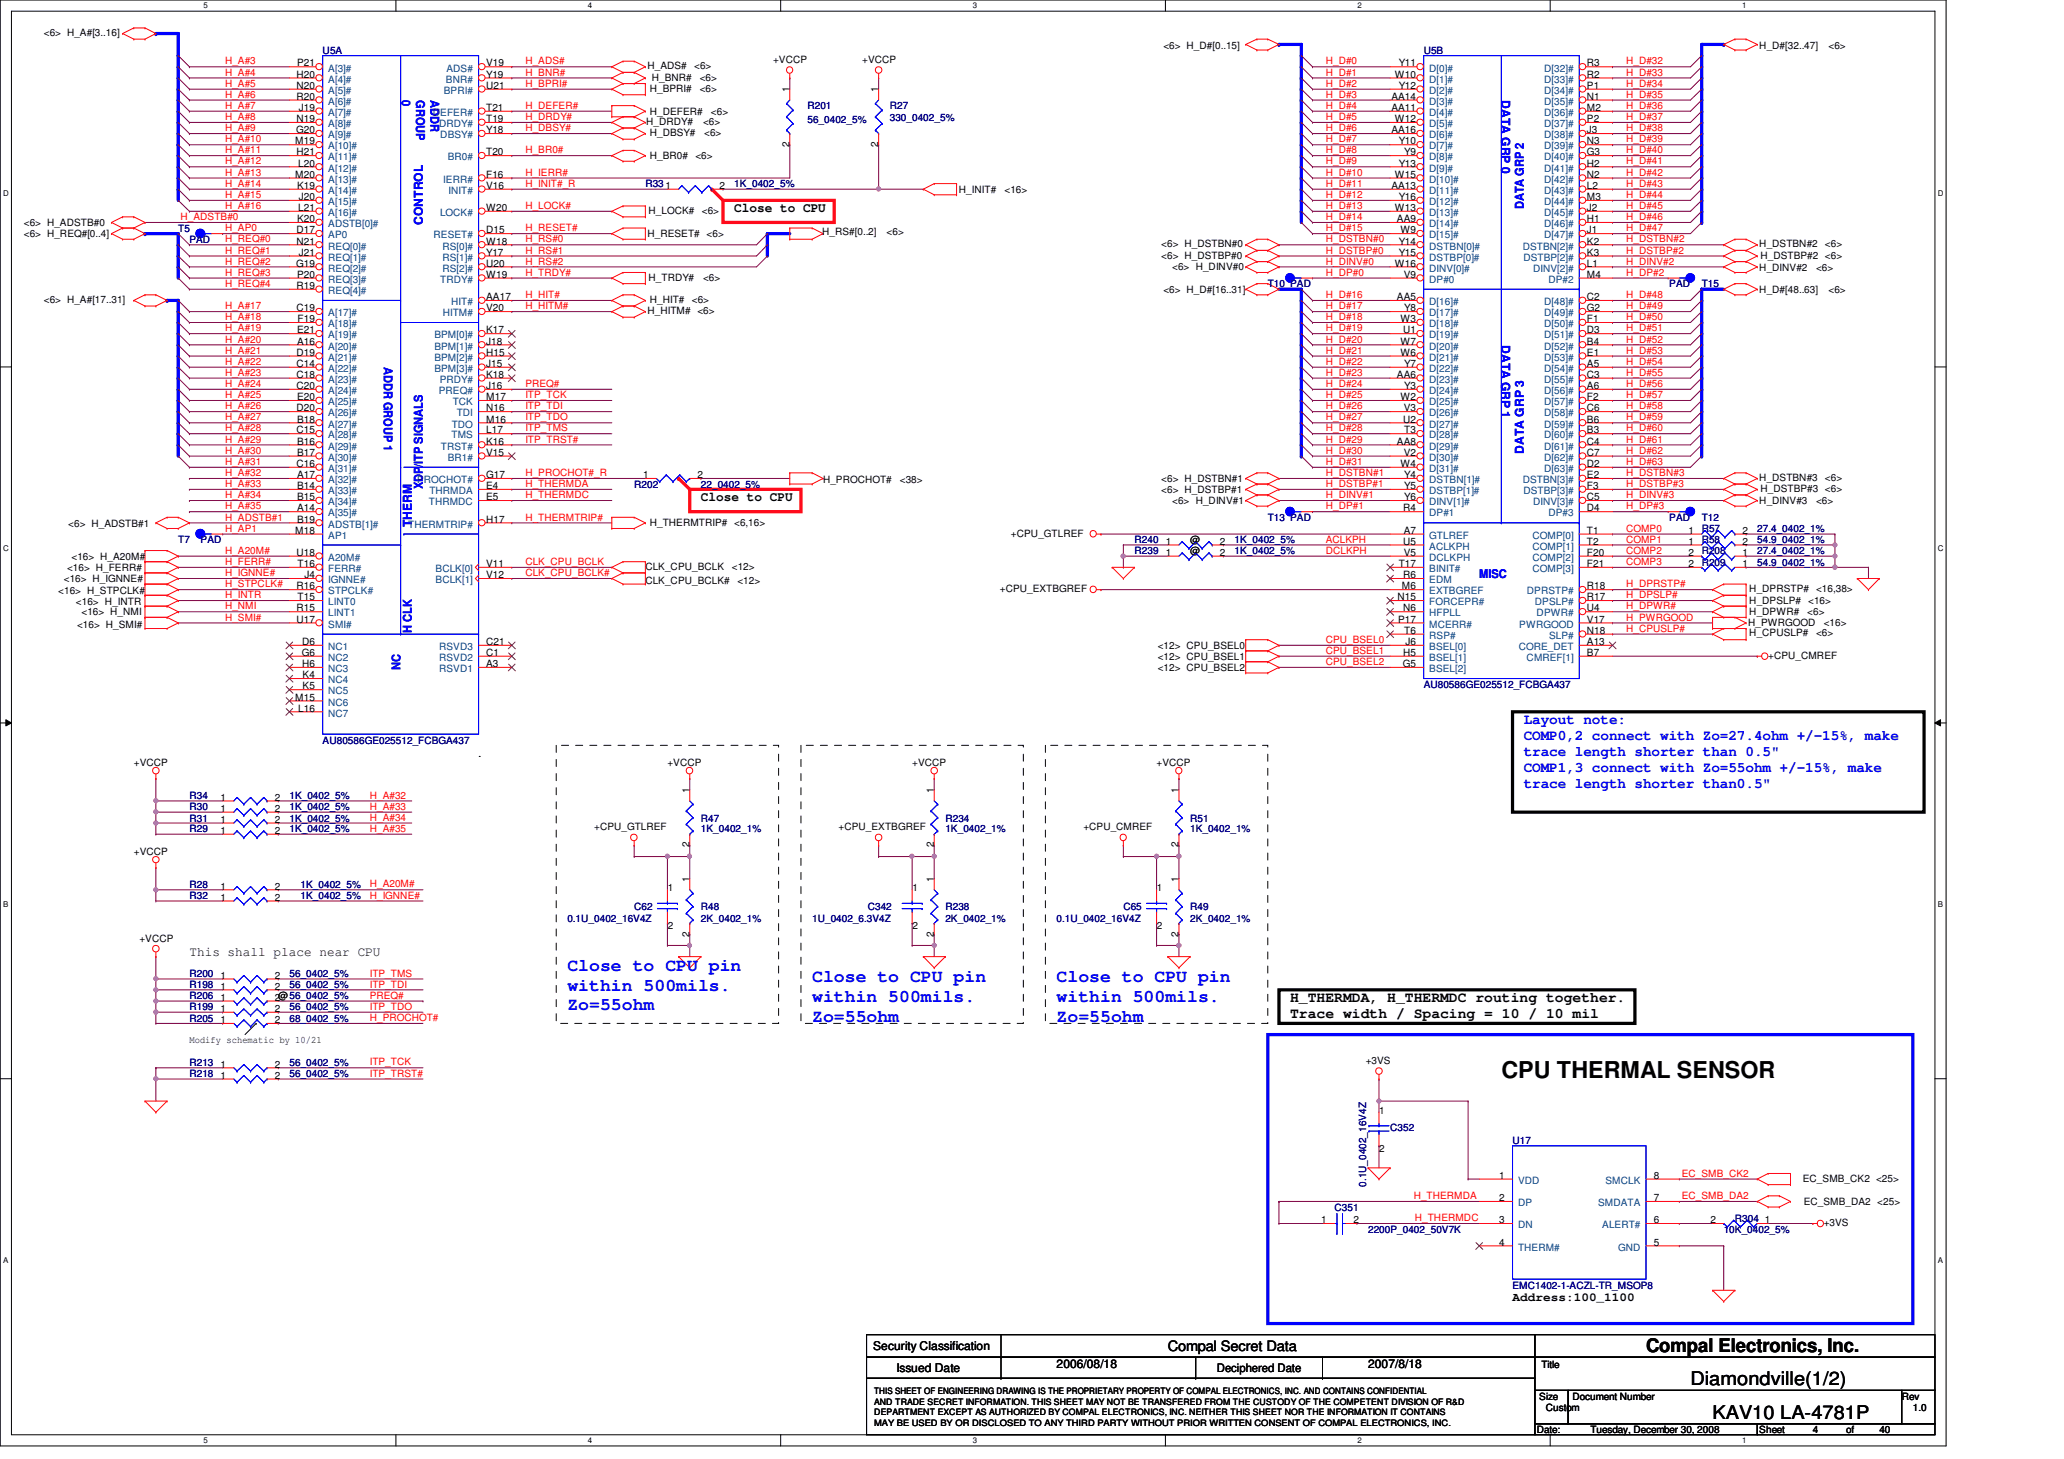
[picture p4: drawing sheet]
<svg xmlns="http://www.w3.org/2000/svg" width="297mm" height="210mm" viewBox="0 0 297 210" stroke-linecap="round" stroke-linejoin="round" font-family="sans-serif">
<defs><g id="words">
<text font-size="3.3" x="216.1" y="155.2">CPU THERMAL SENSOR</text>
<g font-size="2.7">
<text x="236.9" y="194.6">Compal Electronics, Inc.</text>
<text x="243.3" y="199.3">Diamondville(1/2)</text>
<text x="246.5" y="204.1">KAV10 LA-4781P</text>
</g>
<g font-size="2.5" fill="#00f">
<text x="81.7" y="139.7">Close to CPU pin</text>
<text x="81.7" y="142.5">within 500mils.</text>
<text x="116.9" y="141.3">Close to CPU pin</text>
<text x="152.1" y="141.3">Close to CPU pin</text>
<text x="81.7" y="145.4">Zo=55ohm</text>
<text x="116.9" y="144.1">within 500mils.</text>
<text x="116.9" y="147">Zo=55ohm</text>
<text x="152.1" y="144.1">within 500mils.</text>
<text x="152.1" y="147">Zo=55ohm</text>
</g>
<g font-size="2.1" fill="#00f">
<text x="219.3" y="104.1">Layout note:</text>
<text x="219.3" y="106.4">COMP0,2 connect with Zo=27.4ohm +/-15%, make</text>
<text x="219.3" y="108.8">trace length shorter than 0.5&quot;</text>
<text x="219.3" y="111.1">COMP1,3 connect with Zo=55ohm +/-15%, make</text>
<text x="219.3" y="113.4">trace length shorter than0.5&quot;</text>
</g>
<g font-size="2.1">
<text x="185.7" y="144.1">H_THERMDA, H_THERMDC routing together.</text>
<text x="185.7" y="146.4">Trace width / Spacing = 10 / 10 mil</text>
<text x="168.1" y="194.4">Compal Secret Data</text>
</g>
<g font-size="1.9">
<text x="105.7" y="30.4">Close to CPU</text>
<text x="100.9" y="72">Close to CPU</text>
<text x="27.3" y="137.5">This shall place near CPU</text>
</g>
<g font-size="1.7" fill="#00f">
<text x="57.8" y="14.4" transform="rotate(90 57.8 14.4)">0</text>
<text x="59.9" y="14.4" transform="rotate(90 59.9 14.4)">GROUP</text>
<text x="62" y="14.4" transform="rotate(90 62 14.4)">ADDR</text>
<text x="216.1" y="14.4" transform="rotate(90 216.1 14.4)">DATA GRP 0</text>
<text x="60.9" y="32.3" transform="rotate(-90 60.9 32.3)">CONTROL</text>
<text x="219.3" y="30.1" transform="rotate(-90 219.3 30.1)">DATA GRP 2</text>
<text x="55.2" y="52.8" transform="rotate(90 55.2 52.8)">ADDR GROUP 1</text>
<text x="216.1" y="49.6" transform="rotate(90 216.1 49.6)">DATA GRP 1</text>
<text x="219.3" y="65.3" transform="rotate(-90 219.3 65.3)">DATA GRP 3</text>
<text x="60.9" y="70.4" transform="rotate(-90 60.9 70.4)">XDP/ITP SIGNALS</text>
<text x="59.3" y="75.9" transform="rotate(-90 59.3 75.9)">THERM</text>
<text x="212.9" y="83.2">MISC</text>
<text x="59.3" y="91.1" transform="rotate(-90 59.3 91.1)">H CLK</text>
<text x="57.7" y="96.4" transform="rotate(-90 57.7 96.4)">NC</text>
</g>
<g font-size="1.7">
<text x="217.7" y="187.1">Address:100_1100</text>
<text x="125.7" y="194.3">Security Classification</text>
<text x="129" y="197.3">Issued Date</text>
<text x="152.1" y="196.8">2006/08/18</text>
<text x="175.1" y="197.4">Deciphered Date</text>
<text x="196.9" y="196.8">2007/8/18</text>
</g>
<g font-size="1.4">
<text x="6.3" y="5.2">&lt;6&gt; H_A#[3..16]</text>
<text x="42.7" y="11.2">H20</text>
<text x="42.8" y="9.6">P21</text>
<text x="70" y="9.6">V19</text>
<text x="70" y="11.2">Y19</text>
<text x="93.2" y="10">H_ADS#</text>
<text x="93.8" y="11.6">H_BNR#</text>
<text x="99.9" y="10">&lt;6&gt;</text>
<text x="100.7" y="11.6">&lt;6&gt;</text>
<text x="111.2" y="9.1">+VCCP</text>
<text x="124.1" y="9.1">+VCCP</text>
<text x="167.4" y="7">&lt;6&gt; H_D#[0..15]</text>
<text x="200.7" y="11.2">W10</text>
<text x="201.3" y="9.6">Y11</text>
<text x="228.4" y="9.6">R3</text>
<text x="228.4" y="11.2">R2</text>
<text x="253.2" y="7">H_D#[32..47]</text>
<text x="263.1" y="7">&lt;6&gt;</text>
<text x="42.7" y="12.8">N20</text>
<text x="42.7" y="14.4">R20</text>
<text x="42.7" y="17.6">N19</text>
<text x="43" y="16">J19</text>
<text x="70" y="12.8">U21</text>
<text x="70" y="16">T21</text>
<text x="70" y="17.6">T19</text>
<text x="93" y="18">H_DRDY#</text>
<text x="93.5" y="16.6">H_DEFER#</text>
<text x="93.5" y="13.2">H_BPRI#</text>
<text x="100.7" y="13.2">&lt;6&gt;</text>
<text x="101.2" y="18">&lt;6&gt;</text>
<text x="102.3" y="16.6">&lt;6&gt;</text>
<text x="113.6" y="13.3" transform="rotate(-90 113.6 13.3)">1</text>
<text x="126.4" y="13.3" transform="rotate(-90 126.4 13.3)">1</text>
<text x="200.2" y="14.4">AA14</text>
<text x="200.2" y="16">AA11</text>
<text x="200.7" y="17.6">W12</text>
<text x="201.3" y="12.8">Y12</text>
<text x="228.4" y="12.8">P1</text>
<text x="228.4" y="14.4">N1</text>
<text x="228.4" y="16">M2</text>
<text x="228.4" y="17.6">P2</text>
<text x="42.5" y="20.8">M19</text>
<text x="42.6" y="19.2">G20</text>
<text x="42.7" y="22.4">H21</text>
<text x="42.9" y="24">L20</text>
<text x="70" y="22.4">T20</text>
<text x="70" y="19.2">Y18</text>
<text x="93.5" y="22.8">H_BR0#</text>
<text x="93.5" y="19.6">H_DBSY#</text>
<text x="100.1" y="22.8">&lt;6&gt;</text>
<text x="101.3" y="19.6">&lt;6&gt;</text>
<text x="113.6" y="21.1" transform="rotate(-90 113.6 21.1)">2</text>
<text x="126.4" y="21.1" transform="rotate(-90 126.4 21.1)">2</text>
<text x="200.2" y="19.2">AA16</text>
<text x="201.3" y="20.8">Y10</text>
<text x="201.3" y="24">Y13</text>
<text x="202.1" y="22.4">Y9</text>
<text x="228.4" y="19.2">J3</text>
<text x="228.4" y="20.8">N3</text>
<text x="228.4" y="22.4">G3</text>
<text x="228.4" y="24">H2</text>
<text x="42.5" y="25.6">M20</text>
<text x="42.8" y="27.2">K19</text>
<text x="43" y="28.8">J20</text>
<text x="70" y="25.6">F16</text>
<text x="70" y="27.2">V16</text>
<text x="103.5" y="27.2">2</text>
<text x="138" y="27.8">H_INIT#</text>
<text x="144.6" y="27.8">&lt;16&gt;</text>
<text x="200.2" y="27.2">AA13</text>
<text x="200.7" y="25.6">W15</text>
<text x="201.3" y="28.8">Y16</text>
<text x="228.4" y="25.6">N2</text>
<text x="228.4" y="27.2">L2</text>
<text x="228.4" y="28.8">M3</text>
<text x="3.4" y="34.2">&lt;6&gt; H_REQ#[0..4]</text>
<text x="3.4" y="32.6">&lt;6&gt; H_ADSTB#0</text>
<text x="42.7" y="35.2">N21</text>
<text x="42.7" y="33.6">D17</text>
<text x="42.8" y="32">K20</text>
<text x="42.9" y="30.4">L21</text>
<text x="70" y="30.4">W20</text>
<text x="70" y="33.6">D15</text>
<text x="70" y="35.2">W18</text>
<text x="93.2" y="34.2">H_RESET# &lt;6&gt;</text>
<text x="93.3" y="30.8">H_LOCK#</text>
<text x="101" y="30.8">&lt;6&gt;</text>
<text x="118.3" y="33.9">H_RS#[0..2]</text>
<text x="127.6" y="33.9">&lt;6&gt;</text>
<text x="167.1" y="35.6">&lt;6&gt; H_DSTBN#0</text>
<text x="200.7" y="30.4">W13</text>
<text x="201" y="32">AA9</text>
<text x="201.3" y="35.2">Y14</text>
<text x="201.5" y="33.6">W9</text>
<text x="228.4" y="30.4">J2</text>
<text x="228.4" y="32">H1</text>
<text x="228.4" y="33.6">J1</text>
<text x="228.4" y="35.2">K2</text>
<text x="253.2" y="35.6">H_DSTBN#2</text>
<text x="262.6" y="35.6">&lt;6&gt;</text>
<text x="42.6" y="38.4">G19</text>
<text x="42.7" y="41.6">R19</text>
<text x="42.8" y="40">P20</text>
<text x="43" y="36.8">J21</text>
<text x="70" y="36.8">Y17</text>
<text x="70" y="38.4">U20</text>
<text x="70" y="40">W19</text>
<text x="93.3" y="40.4">H_TRDY#</text>
<text x="101.2" y="40.4">&lt;6&gt;</text>
<text x="167.1" y="37.2">&lt;6&gt; H_DSTBP#0</text>
<text x="168.7" y="38.8">&lt;6&gt; H_DINV#0</text>
<text x="200.7" y="38.4">W16</text>
<text x="201.3" y="36.8">Y15</text>
<text x="202" y="40">V9</text>
<text x="228.4" y="38.4">L1</text>
<text x="228.4" y="36.8">K3</text>
<text x="228.4" y="40">M4</text>
<text x="253.2" y="39">H_DINV#2</text>
<text x="253.4" y="37.2">H_DSTBP#2 &lt;6&gt;</text>
<text x="261.4" y="39">&lt;6&gt;</text>
<text x="6.3" y="43.6">&lt;6&gt; H_A#[17..31]</text>
<text x="42.7" y="44.8">C19</text>
<text x="42.8" y="48">E21</text>
<text x="42.8" y="46.4">F19</text>
<text x="70" y="48">K17</text>
<text x="70" y="43.2">AA17</text>
<text x="70" y="44.8">V20</text>
<text x="93.2" y="45.2">H_HITM# &lt;6&gt;</text>
<text x="93.5" y="43.6">H_HIT#</text>
<text x="99.6" y="43.6">&lt;6&gt;</text>
<text x="167.4" y="42.2">&lt;6&gt; H_D#[16..31]</text>
<text x="201" y="43.2">AA5</text>
<text x="201.5" y="46.4">W3</text>
<text x="201.9" y="48">U1</text>
<text x="202.1" y="44.8">Y8</text>
<text x="228.4" y="43.2">C2</text>
<text x="228.4" y="44.8">G2</text>
<text x="228.4" y="46.4">F1</text>
<text x="228.4" y="48">D3</text>
<text x="253.2" y="42.2">H_D#[48..63]</text>
<text x="263.1" y="42.2">&lt;6&gt;</text>
<text x="42.7" y="51.2">D19</text>
<text x="42.7" y="52.8">C14</text>
<text x="42.8" y="49.6">A16</text>
<text x="70" y="49.6">J18</text>
<text x="70" y="51.2">H15</text>
<text x="70" y="52.8">J15</text>
<text x="201.5" y="49.6">W7</text>
<text x="201.5" y="51.2">W6</text>
<text x="202.1" y="52.8">Y7</text>
<text x="228.4" y="49.6">B4</text>
<text x="228.4" y="51.2">E1</text>
<text x="228.4" y="52.8">A5</text>
<text x="42.7" y="54.4">C18</text>
<text x="42.7" y="56">C20</text>
<text x="42.7" y="59.2">D20</text>
<text x="42.8" y="57.6">E20</text>
<text x="70" y="54.4">K18</text>
<text x="70" y="56">J16</text>
<text x="70" y="57.6">M17</text>
<text x="70" y="59.2">N16</text>
<text x="201" y="54.4">AA6</text>
<text x="201.5" y="57.6">W2</text>
<text x="202" y="59.2">V3</text>
<text x="202.1" y="56">Y3</text>
<text x="228.4" y="54.4">C3</text>
<text x="228.4" y="56">A6</text>
<text x="228.4" y="57.6">F2</text>
<text x="228.4" y="59.2">C6</text>
<text x="42.7" y="62.4">C15</text>
<text x="42.8" y="60.8">B18</text>
<text x="42.8" y="64">B16</text>
<text x="42.8" y="65.6">B17</text>
<text x="70" y="65.6">V15</text>
<text x="70" y="60.8">M16</text>
<text x="70" y="62.4">L17</text>
<text x="70" y="64">K16</text>
<text x="201" y="64">AA8</text>
<text x="201.9" y="60.8">U2</text>
<text x="202" y="65.6">V2</text>
<text x="202.1" y="62.4">T3</text>
<text x="228.4" y="60.8">B6</text>
<text x="228.4" y="62.4">B3</text>
<text x="228.4" y="64">C4</text>
<text x="228.4" y="65.6">C7</text>
<text x="42.7" y="67.2">C16</text>
<text x="42.8" y="68.8">A17</text>
<text x="42.8" y="70.4">B14</text>
<text x="42.8" y="72">B15</text>
<text x="70" y="68.8">G17</text>
<text x="70" y="70.4">E4</text>
<text x="70" y="72">E5</text>
<text x="92.5" y="68.8">1</text>
<text x="100.4" y="68.8">2</text>
<text x="118.4" y="69.5">H_PROCHOT#</text>
<text x="129.5" y="69.5">&lt;38&gt;</text>
<text x="167.1" y="71">&lt;6&gt; H_DSTBP#1</text>
<text x="167.1" y="69.4">&lt;6&gt; H_DSTBN#1</text>
<text x="201.5" y="67.2">W4</text>
<text x="202.1" y="72">Y6</text>
<text x="202.1" y="68.8">Y4</text>
<text x="202.1" y="70.4">Y5</text>
<text x="228.4" y="67.2">D2</text>
<text x="228.4" y="72">C5</text>
<text x="228.4" y="68.8">E2</text>
<text x="228.4" y="70.4">F3</text>
<text x="253.2" y="69.2">H_DSTBN#3</text>
<text x="253.4" y="70.8">H_DSTBP#3 &lt;6&gt;</text>
<text x="262.6" y="69.2">&lt;6&gt;</text>
<text x="9.8" y="75.8">&lt;6&gt; H_ADSTB#1</text>
<text x="42.5" y="76.8">M18</text>
<text x="42.8" y="75.2">B19</text>
<text x="42.8" y="73.6">A14</text>
<text x="70" y="75.2">H17</text>
<text x="93.5" y="75.6">H_THERMTRIP# &lt;6,16&gt;</text>
<text x="145.5" y="77.2">+CPU_GTLREF</text>
<text x="168.7" y="72.6">&lt;6&gt; H_DINV#1</text>
<text x="201.9" y="73.6">R4</text>
<text x="202" y="76.8">A7</text>
<text x="228.4" y="76.8">T1</text>
<text x="228.4" y="73.6">D4</text>
<text x="243" y="76.8">1</text>
<text x="250.8" y="76.8">2</text>
<text x="253.2" y="72.6">H_DINV#3</text>
<text x="261.4" y="72.6">&lt;6&gt;</text>
<text x="9.2" y="83.8">&lt;16&gt; H_IGNNE#</text>
<text x="9.6" y="82.2">&lt;16&gt; H_FERR#</text>
<text x="10.3" y="80.6">&lt;16&gt; H_A20M#</text>
<text x="42.7" y="80">U18</text>
<text x="42.8" y="81.6">T16</text>
<text x="43.8" y="83.2">J4</text>
<text x="70" y="81.6">V11</text>
<text x="70" y="83.2">V12</text>
<text x="92.9" y="82">CLK_CPU_BCLK</text>
<text x="92.9" y="83.9">CLK_CPU_BCLK#</text>
<text x="105.3" y="82">&lt;12&gt;</text>
<text x="106.1" y="83.9">&lt;12&gt;</text>
<text x="167.8" y="80">1</text>
<text x="167.8" y="78.4">1</text>
<text x="171.3" y="79.8">@</text>
<text x="171.3" y="78.2">@</text>
<text x="175.6" y="80">2</text>
<text x="175.6" y="78.4">2</text>
<text x="201.3" y="81.6">T17</text>
<text x="201.9" y="78.4">U5</text>
<text x="201.9" y="83.2">R6</text>
<text x="202" y="80">V5</text>
<text x="228.4" y="78.4">T2</text>
<text x="228.4" y="80">F20</text>
<text x="228.4" y="81.6">F21</text>
<text x="243" y="81.6">2</text>
<text x="243" y="80">2</text>
<text x="243" y="78.4">1</text>
<text x="250.8" y="81.6">1</text>
<text x="250.8" y="80">1</text>
<text x="250.8" y="78.4">2</text>
<text x="8.4" y="85.5">&lt;16&gt; H_STPCLK#</text>
<text x="10.9" y="87">&lt;16&gt; H_INTR</text>
<text x="11.7" y="88.4">&lt;16&gt; H_NMI</text>
<text x="42.7" y="88">R15</text>
<text x="42.7" y="89.6">U17</text>
<text x="42.7" y="84.8">R16</text>
<text x="42.8" y="86.4">T15</text>
<text x="143.9" y="85.2">+CPU_EXTBGREF</text>
<text x="201.1" y="86.4">N15</text>
<text x="201.2" y="89.6">P17</text>
<text x="201.8" y="84.8">M6</text>
<text x="201.9" y="88">N6</text>
<text x="228.4" y="84.8">R18</text>
<text x="228.4" y="86.4">R17</text>
<text x="228.4" y="88">U4</text>
<text x="228.4" y="89.6">V17</text>
<text x="251.8" y="86.8">H_DPSLP#</text>
<text x="251.8" y="85.2">H_DPRSTP#</text>
<text x="251.8" y="88.4">H_DPWR#</text>
<text x="260.1" y="88.4">&lt;6&gt;</text>
<text x="260.2" y="86.8">&lt;16&gt;</text>
<text x="261.4" y="85.2">&lt;16,38&gt;</text>
<text x="11.1" y="90.3">&lt;16&gt; H_SMI#</text>
<text x="43.4" y="94.4">G6</text>
<text x="43.5" y="96">H6</text>
<text x="43.5" y="92.8">D6</text>
<text x="70" y="96">A3</text>
<text x="70" y="94.4">C1</text>
<text x="70" y="92.8">C21</text>
<text x="166.6" y="93.4">&lt;12&gt; CPU_BSEL0</text>
<text x="166.6" y="95">&lt;12&gt; CPU_BSEL1</text>
<text x="201.9" y="96">G5</text>
<text x="201.9" y="94.4">H5</text>
<text x="202.1" y="91.2">T6</text>
<text x="202.3" y="92.8">J6</text>
<text x="228.4" y="91.2">N18</text>
<text x="228.4" y="92.8">A13</text>
<text x="228.4" y="94.4">B7</text>
<text x="251.6" y="90">H_PWRGOOD</text>
<text x="251.8" y="91.4">H_CPUSLP#</text>
<text x="254.5" y="94.8">+CPU_CMREF</text>
<text x="261.4" y="91.4">&lt;6&gt;</text>
<text x="262.5" y="90">&lt;16&gt;</text>
<text x="42.5" y="100.8">M15</text>
<text x="43.6" y="99.2">K5</text>
<text x="43.6" y="97.6">K4</text>
<text x="166.6" y="96.6">&lt;12&gt; CPU_BSEL2</text>
<text x="42.9" y="102.4">L16</text>
<text x="19.3" y="110.2">+VCCP</text>
<text x="68.9" y="108.9">.</text>
<text x="96.1" y="110.2">+VCCP</text>
<text x="131.3" y="110.2">+VCCP</text>
<text x="166.5" y="110.2">+VCCP</text>
<text x="31.7" y="120">1</text>
<text x="31.7" y="118.4">1</text>
<text x="31.7" y="115.2">1</text>
<text x="31.7" y="116.8">1</text>
<text x="39.5" y="120">2</text>
<text x="39.5" y="118.4">2</text>
<text x="39.5" y="115.2">2</text>
<text x="39.5" y="116.8">2</text>
<text x="85.5" y="119.5">+CPU_GTLREF</text>
<text x="99.2" y="114.1" transform="rotate(-90 99.2 114.1)">1</text>
<text x="120.7" y="119.5">+CPU_EXTBGREF</text>
<text x="134.4" y="114.1" transform="rotate(-90 134.4 114.1)">1</text>
<text x="155.9" y="119.5">+CPU_CMREF</text>
<text x="169.6" y="114.1" transform="rotate(-90 169.6 114.1)">1</text>
<text x="19.3" y="123">+VCCP</text>
<text x="99.2" y="121.9" transform="rotate(-90 99.2 121.9)">2</text>
<text x="134.4" y="121.9" transform="rotate(-90 134.4 121.9)">2</text>
<text x="169.6" y="121.9" transform="rotate(-90 169.6 121.9)">2</text>
<text x="31.7" y="129.6">1</text>
<text x="31.7" y="128">1</text>
<text x="39.5" y="129.6">2</text>
<text x="39.5" y="128">2</text>
<text x="96.1" y="128.2">1</text>
<text x="99.2" y="126.9" transform="rotate(-90 99.2 126.9)">1</text>
<text x="131.3" y="128.2">1</text>
<text x="134.4" y="126.9" transform="rotate(-90 134.4 126.9)">1</text>
<text x="166.5" y="128.2">1</text>
<text x="169.6" y="126.9" transform="rotate(-90 169.6 126.9)">1</text>
<text x="20.1" y="135.5">+VCCP</text>
<text x="96.1" y="133.7">2</text>
<text x="99.2" y="134.7" transform="rotate(-90 99.2 134.7)">2</text>
<text x="131.3" y="133.7">2</text>
<text x="134.4" y="134.7" transform="rotate(-90 134.4 134.7)">2</text>
<text x="166.5" y="133.7">2</text>
<text x="169.6" y="134.7" transform="rotate(-90 169.6 134.7)">2</text>
<text x="31.7" y="144">1</text>
<text x="31.7" y="140.8">1</text>
<text x="31.7" y="142.4">1</text>
<text x="39.5" y="144">2@56_0402_5%</text>
<text x="39.5" y="140.8">2</text>
<text x="39.5" y="142.4">2</text>
<text x="31.7" y="147.2">1</text>
<text x="31.7" y="145.6">1</text>
<text x="39.5" y="147.2">2</text>
<text x="39.5" y="145.6">2</text>
<text x="27.3" y="150">Modify schematic by 10/21</text>
<text x="31.7" y="155.2">1</text>
<text x="31.7" y="153.6">1</text>
<text x="39.5" y="155.2">2</text>
<text x="39.5" y="153.6">2</text>
<text x="196.6" y="153.1">+3VS</text>
<text x="198.5" y="160.2">1</text>
<text x="198.5" y="165.7">2</text>
<text x="215.8" y="172.8">2</text>
<text x="215.8" y="169.6">1</text>
<text x="238" y="169.6">8</text>
<text x="238" y="172.8">7</text>
<text x="259.5" y="170">EC_SMB_CK2 &lt;25&gt;</text>
<text x="259.6" y="173.4">EC_SMB_DA2 &lt;25&gt;</text>
<text x="190.2" y="176">1</text>
<text x="194.8" y="176">2</text>
<text x="215.8" y="176">3</text>
<text x="215.8" y="179.2">4</text>
<text x="238" y="176">6</text>
<text x="238" y="179.2">5</text>
<text x="246.2" y="176">2</text>
<text x="254" y="176">1</text>
<text x="262.5" y="176.4">+3VS</text>
<text x="221.8" y="196.8">Title</text>
<text x="221.5" y="201.4">Size</text>
<text x="222.5" y="203">Custom</text>
<text x="226.3" y="201.4">Document Number</text>
<text x="273.7" y="201.4">Rev</text>
<text x="275.3" y="203">1.0</text>
<text x="221.2" y="206.2">Date:</text>
<text x="228.9" y="206.2">Tuesday, December 30, 2008</text>
<text x="253.2" y="206.2">Sheet</text>
<text x="260.9" y="206.2">4</text>
<text x="265.7" y="206.2">of</text>
<text x="270.5" y="206.2">40</text>
</g>
<g font-size="1.4" fill="#f00">
<text x="32.4" y="10.9">H_A#4</text>
<text x="32.4" y="9.3">H_A#3</text>
<text x="75.6" y="9.3">H_ADS#</text>
<text x="75.6" y="10.9">H_BNR#</text>
<text x="190.8" y="10.9">H_D#1</text>
<text x="190.8" y="9.3">H_D#0</text>
<text x="234" y="9.3">H_D#32</text>
<text x="234" y="10.9">H_D#33</text>
<text x="32.4" y="15.7">H_A#7</text>
<text x="32.4" y="17.3">H_A#8</text>
<text x="32.4" y="12.5">H_A#5</text>
<text x="32.4" y="14.1">H_A#6</text>
<text x="75.6" y="15.7">H_DEFER#</text>
<text x="75.6" y="17.3">H_DRDY#</text>
<text x="75.6" y="12.5">H_BPRI#</text>
<text x="190.8" y="14.1">H_D#3</text>
<text x="190.8" y="15.7">H_D#4</text>
<text x="190.8" y="12.5">H_D#2</text>
<text x="190.8" y="17.3">H_D#5</text>
<text x="234" y="15.7">H_D#36</text>
<text x="234" y="14.1">H_D#35</text>
<text x="234" y="17.3">H_D#37</text>
<text x="234" y="12.5">H_D#34</text>
<text x="32.4" y="20.5">H_A#10</text>
<text x="32.4" y="23.7">H_A#12</text>
<text x="32.4" y="18.9">H_A#9</text>
<text x="32.4" y="22.1">H_A#11</text>
<text x="75.6" y="18.9">H_DBSY#</text>
<text x="75.6" y="22.1">H_BR0#</text>
<text x="190.8" y="20.5">H_D#7</text>
<text x="190.8" y="18.9">H_D#6</text>
<text x="190.8" y="22.1">H_D#8</text>
<text x="190.8" y="23.7">H_D#9</text>
<text x="234" y="20.5">H_D#39</text>
<text x="234" y="22.1">H_D#40</text>
<text x="234" y="23.7">H_D#41</text>
<text x="234" y="18.9">H_D#38</text>
<text x="32.4" y="25.3">H_A#13</text>
<text x="32.4" y="28.5">H_A#15</text>
<text x="32.4" y="26.9">H_A#14</text>
<text x="75.6" y="25.3">H_IERR#</text>
<text x="75.6" y="26.9">H_INIT#_R</text>
<text x="190.8" y="26.9">H_D#11</text>
<text x="190.8" y="28.5">H_D#12</text>
<text x="190.8" y="25.3">H_D#10</text>
<text x="234" y="26.9">H_D#43</text>
<text x="234" y="25.3">H_D#42</text>
<text x="234" y="28.5">H_D#44</text>
<text x="26" y="31.7">H_ADSTB#0</text>
<text x="32.4" y="34.9">H_REQ#0</text>
<text x="32.4" y="30.1">H_A#16</text>
<text x="32.4" y="33.3">H_AP0</text>
<text x="75.6" y="30.1">H_LOCK#</text>
<text x="75.6" y="33.3">H_RESET#</text>
<text x="75.6" y="34.9">H_RS#0</text>
<text x="190.8" y="31.7">H_D#14</text>
<text x="190.8" y="33.3">H_D#15</text>
<text x="190.8" y="34.9">H_DSTBN#0</text>
<text x="190.8" y="30.1">H_D#13</text>
<text x="234" y="31.7">H_D#46</text>
<text x="234" y="34.9">H_DSTBN#2</text>
<text x="234" y="33.3">H_D#47</text>
<text x="234" y="30.1">H_D#45</text>
<text x="32.4" y="41.3">H_REQ#4</text>
<text x="32.4" y="38.1">H_REQ#2</text>
<text x="32.4" y="36.5">H_REQ#1</text>
<text x="32.4" y="39.7">H_REQ#3</text>
<text x="75.6" y="39.7">H_TRDY#</text>
<text x="75.6" y="36.5">H_RS#1</text>
<text x="75.6" y="38.1">H_RS#2</text>
<text x="190.8" y="38.1">H_DINV#0</text>
<text x="190.8" y="36.5">H_DSTBP#0</text>
<text x="190.8" y="39.7">H_DP#0</text>
<text x="234" y="36.5">H_DSTBP#2</text>
<text x="234" y="38.1">H_DINV#2</text>
<text x="234" y="39.7">H_DP#2</text>
<text x="32.4" y="46.1">H_A#18</text>
<text x="32.4" y="47.7">H_A#19</text>
<text x="32.4" y="44.5">H_A#17</text>
<text x="75.6" y="44.5">H_HITM#</text>
<text x="75.6" y="42.9">H_HIT#</text>
<text x="190.8" y="46.1">H_D#18</text>
<text x="190.8" y="42.9">H_D#16</text>
<text x="190.8" y="44.5">H_D#17</text>
<text x="190.8" y="47.7">H_D#19</text>
<text x="234" y="42.9">H_D#48</text>
<text x="234" y="46.1">H_D#50</text>
<text x="234" y="44.5">H_D#49</text>
<text x="234" y="47.7">H_D#51</text>
<text x="32.4" y="52.5">H_A#22</text>
<text x="32.4" y="50.9">H_A#21</text>
<text x="32.4" y="49.3">H_A#20</text>
<text x="190.8" y="49.3">H_D#20</text>
<text x="190.8" y="50.9">H_D#21</text>
<text x="190.8" y="52.5">H_D#22</text>
<text x="234" y="49.3">H_D#52</text>
<text x="234" y="52.5">H_D#54</text>
<text x="234" y="50.9">H_D#53</text>
<text x="32.4" y="58.9">H_A#26</text>
<text x="32.4" y="54.1">H_A#23</text>
<text x="32.4" y="55.7">H_A#24</text>
<text x="32.4" y="57.3">H_A#25</text>
<text x="75.6" y="58.9">ITP_TDI</text>
<text x="75.6" y="57.3">ITP_TCK</text>
<text x="75.6" y="55.7">PREQ#</text>
<text x="190.8" y="54.1">H_D#23</text>
<text x="190.8" y="57.3">H_D#25</text>
<text x="190.8" y="58.9">H_D#26</text>
<text x="190.8" y="55.7">H_D#24</text>
<text x="234" y="57.3">H_D#57</text>
<text x="234" y="54.1">H_D#55</text>
<text x="234" y="58.9">H_D#58</text>
<text x="234" y="55.7">H_D#56</text>
<text x="32.4" y="62.1">H_A#28</text>
<text x="32.4" y="63.7">H_A#29</text>
<text x="32.4" y="60.5">H_A#27</text>
<text x="32.4" y="65.3">H_A#30</text>
<text x="75.6" y="63.7">ITP_TRST#</text>
<text x="75.6" y="60.5">ITP_TDO</text>
<text x="75.6" y="62.1">ITP_TMS</text>
<text x="190.8" y="60.5">H_D#27</text>
<text x="190.8" y="63.7">H_D#29</text>
<text x="190.8" y="65.3">H_D#30</text>
<text x="190.8" y="62.1">H_D#28</text>
<text x="234" y="60.5">H_D#59</text>
<text x="234" y="65.3">H_D#62</text>
<text x="234" y="63.7">H_D#61</text>
<text x="234" y="62.1">H_D#60</text>
<text x="32.4" y="66.9">H_A#31</text>
<text x="32.4" y="68.5">H_A#32</text>
<text x="32.4" y="70.1">H_A#33</text>
<text x="32.4" y="71.7">H_A#34</text>
<text x="75.6" y="70.1">H_THERMDA</text>
<text x="75.6" y="71.7">H_THERMDC</text>
<text x="75.6" y="68.5">H_PROCHOT#_R</text>
<text x="190.8" y="66.9">H_D#31</text>
<text x="190.8" y="70.1">H_DSTBP#1</text>
<text x="190.8" y="71.7">H_DINV#1</text>
<text x="190.8" y="68.5">H_DSTBN#1</text>
<text x="234" y="71.7">H_DINV#3</text>
<text x="234" y="66.9">H_D#63</text>
<text x="234" y="70.1">H_DSTBP#3</text>
<text x="234" y="68.5">H_DSTBN#3</text>
<text x="32.4" y="74.9">H_ADSTB#1</text>
<text x="32.4" y="73.3">H_A#35</text>
<text x="32.4" y="76.5">H_AP1</text>
<text x="75.6" y="74.9">H_THERMTRIP#</text>
<text x="190.8" y="73.3">H_DP#1</text>
<text x="234" y="76.5">COMP0</text>
<text x="234" y="73.3">H_DP#3</text>
<text x="32.4" y="79.7">H_A20M#</text>
<text x="32.4" y="82.9">H_IGNNE#</text>
<text x="32.4" y="81.3">H_FERR#</text>
<text x="75.6" y="82.9">CLK_CPU_BCLK#</text>
<text x="75.6" y="81.3">CLK_CPU_BCLK</text>
<text x="190.8" y="78.1">ACLKPH</text>
<text x="190.8" y="79.7">DCLKPH</text>
<text x="234" y="78.1">COMP1</text>
<text x="234" y="81.3">COMP3</text>
<text x="234" y="79.7">COMP2</text>
<text x="32.4" y="89.3">H_SMI#</text>
<text x="32.4" y="86.1">H_INTR</text>
<text x="32.4" y="84.5">H_STPCLK#</text>
<text x="32.4" y="87.7">H_NMI</text>
<text x="234" y="89.3">H_PWRGOOD</text>
<text x="234" y="86.1">H_DPSLP#</text>
<text x="234" y="84.5">H_DPRSTP#</text>
<text x="234" y="87.7">H_DPWR#</text>
<text x="190.8" y="95.7">CPU_BSEL2</text>
<text x="190.8" y="92.5">CPU_BSEL0</text>
<text x="190.8" y="94.1">CPU_BSEL1</text>
<text x="234" y="90.9">H_CPUSLP#</text>
<text x="53.2" y="114.9">H_A#32</text>
<text x="53.2" y="116.5">H_A#33</text>
<text x="53.2" y="118.1">H_A#34</text>
<text x="53.2" y="119.7">H_A#35</text>
<text x="53.2" y="127.7">H_A20M#</text>
<text x="53.2" y="129.3">H_IGNNE#</text>
<text x="53.2" y="140.5">ITP_TMS</text>
<text x="53.2" y="142.1">ITP_TDI</text>
<text x="53.2" y="143.7">PREQ#</text>
<text x="53.2" y="145.3">ITP_TDO</text>
<text x="53.2" y="146.9">H_PROCHOT#</text>
<text x="53.2" y="153.3">ITP_TCK</text>
<text x="53.2" y="154.9">ITP_TRST#</text>
<text x="203.5" y="172.5">H_THERMDA</text>
<text x="242" y="169.3">EC_SMB_CK2</text>
<text x="242" y="172.5">EC_SMB_DA2</text>
<text x="203.6" y="175.7">H_THERMDC</text>
</g>
<g font-size="1.4" fill="#000080">
<text x="46.4" y="7.7">U5A</text>
<text x="204.9" y="7.7">U5B</text>
<text x="116.2" y="15.7">R201</text>
<text x="116.2" y="17.7">56_0402_5%</text>
<text x="128.1" y="15.7">R27</text>
<text x="128.1" y="17.4">330_0402_5%</text>
<text x="92.9" y="27">R331</text>
<text x="105.7" y="27">1K_0402_5%</text>
<text x="25.7" y="33.4">T5</text>
<text x="27.3" y="35">PAD</text>
<text x="182.5" y="41.4">T10 PAD</text>
<text x="240.2" y="41.4">PAD</text>
<text x="244.9" y="41.4">T15</text>
<text x="91.3" y="70.2">R202</text>
<text x="100.9" y="70.2">22_0402_5%</text>
<text x="182.5" y="75">T13 PAD</text>
<text x="240.2" y="75">PAD</text>
<text x="244.9" y="76.6">R57</text>
<text x="244.9" y="75">T12</text>
<text x="252.9" y="76.6">27.4_0402_1%</text>
<text x="25.7" y="78.2">T7</text>
<text x="28.9" y="78.2">PAD</text>
<text x="163.3" y="79.8">R239</text>
<text x="163.3" y="78.2">R240</text>
<text x="177.7" y="79.8">1K_0402_5%</text>
<text x="177.7" y="78.2">1K_0402_5%</text>
<text x="244.9" y="81.4">R209</text>
<text x="244.9" y="79.8">R208</text>
<text x="244.9" y="78.2">R58</text>
<text x="252.9" y="81.4">54.9_0402_1%</text>
<text x="252.9" y="79.8">27.4_0402_1%</text>
<text x="252.9" y="78.2">54.9_0402_1%</text>
<text x="204.9" y="99">AU80586GE025512_FCBGA437</text>
<text x="46.4" y="107">AU80586GE025512_FCBGA437</text>
<text x="27.3" y="119.8">R29</text>
<text x="27.3" y="118.2">R31</text>
<text x="27.3" y="115">R34</text>
<text x="27.3" y="116.6">R30</text>
<text x="41.7" y="119.8">1K_0402_5%</text>
<text x="41.7" y="118.2">1K_0402_5%</text>
<text x="41.7" y="115">1K_0402_5%</text>
<text x="41.7" y="116.6">1K_0402_5%</text>
<text x="100.9" y="118.2">R47</text>
<text x="100.9" y="119.8">1K_0402_1%</text>
<text x="136.1" y="118.2">R234</text>
<text x="136.1" y="119.8">1K_0402_1%</text>
<text x="171.3" y="118.2">R51</text>
<text x="171.3" y="119.8">1K_0402_1%</text>
<text x="27.3" y="129.4">R32</text>
<text x="27.3" y="127.8">R28</text>
<text x="43.3" y="129.4">1K_0402_5%</text>
<text x="43.3" y="127.8">1K_0402_5%</text>
<text x="91.3" y="131">C62</text>
<text x="100.9" y="131">R48</text>
<text x="124.9" y="131">C342</text>
<text x="136.1" y="131">R238</text>
<text x="161.7" y="131">C65</text>
<text x="171.3" y="131">R49</text>
<text x="81.7" y="132.6">0.1U_0402_16V4Z</text>
<text x="100.9" y="132.6">2K_0402_1%</text>
<text x="116.9" y="132.6">1U_0402_6.3V4Z</text>
<text x="136.1" y="132.6">2K_0402_1%</text>
<text x="152.1" y="132.6">0.1U_0402_16V4Z</text>
<text x="171.3" y="132.6">2K_0402_1%</text>
<text x="27.3" y="143.8">R206</text>
<text x="27.3" y="140.6">R200</text>
<text x="27.3" y="142.2">R198</text>
<text x="41.7" y="140.6">56_0402_5%</text>
<text x="41.7" y="142.2">56_0402_5%</text>
<text x="27.3" y="147">R205</text>
<text x="27.3" y="145.4">R199</text>
<text x="41.7" y="147">68_0402_5%</text>
<text x="41.7" y="145.4">56_0402_5%</text>
<text x="27.3" y="155">R218</text>
<text x="27.3" y="153.4">R213</text>
<text x="41.7" y="155">56_0402_5%</text>
<text x="41.7" y="153.4">56_0402_5%</text>
<text x="200.1" y="162.6">C352</text>
<text x="217.7" y="164.6">U17</text>
<text x="196.6" y="170.7" transform="rotate(-90 196.6 170.7)">0.1U_0402_16V4Z</text>
<text x="192.1" y="174.2">C351</text>
<text x="196.9" y="177.4">2200P_0402_50V7K</text>
<text x="248.1" y="177.4">10K_0402_5%</text>
<text x="249.7" y="175.8">R304</text>
<text x="217.7" y="185.4">EMC1402-1-ACZL-TR_MSOP8</text>
</g>
<g font-size="1.4" fill="#004080">
<text x="47.2" y="10.3">A[3]#</text>
<text x="47.2" y="11.9">A[4]#</text>
<text x="64.2" y="11.9">BNR#</text>
<text x="64.3" y="10.3">ADS#</text>
<text x="205.7" y="10.3">D[0]#</text>
<text x="205.7" y="11.9">D[1]#</text>
<text x="222.2" y="10.3">D[32]#</text>
<text x="222.2" y="11.9">D[33]#</text>
<text x="47.2" y="13.5">A[5]#</text>
<text x="47.2" y="15.1">A[6]#</text>
<text x="47.2" y="16.7">A[7]#</text>
<text x="62.3" y="16.7">DEFER#</text>
<text x="63.9" y="13.5">BPRI#</text>
<text x="205.7" y="13.5">D[2]#</text>
<text x="205.7" y="15.1">D[3]#</text>
<text x="205.7" y="16.7">D[4]#</text>
<text x="222.2" y="13.5">D[34]#</text>
<text x="222.2" y="15.1">D[35]#</text>
<text x="222.2" y="16.7">D[36]#</text>
<text x="47.2" y="21.5">A[10]#</text>
<text x="47.2" y="23.1">A[11]#</text>
<text x="47.2" y="18.3">A[8]#</text>
<text x="47.2" y="19.9">A[9]#</text>
<text x="63.2" y="18.3">DRDY#</text>
<text x="63.4" y="19.9">DBSY#</text>
<text x="64.4" y="23.1">BR0#</text>
<text x="205.7" y="18.3">D[5]#</text>
<text x="205.7" y="19.9">D[6]#</text>
<text x="205.7" y="21.5">D[7]#</text>
<text x="205.7" y="23.1">D[8]#</text>
<text x="222.2" y="18.3">D[37]#</text>
<text x="222.2" y="19.9">D[38]#</text>
<text x="222.2" y="21.5">D[39]#</text>
<text x="222.2" y="23.1">D[40]#</text>
<text x="47.2" y="24.7">A[12]#</text>
<text x="47.2" y="26.3">A[13]#</text>
<text x="47.2" y="27.9">A[14]#</text>
<text x="47.2" y="29.5">A[15]#</text>
<text x="63.8" y="26.3">IERR#</text>
<text x="64.6" y="27.9">INIT#</text>
<text x="205.7" y="26.3">D[10]#</text>
<text x="205.7" y="27.9">D[11]#</text>
<text x="205.7" y="29.5">D[12]#</text>
<text x="205.7" y="24.7">D[9]#</text>
<text x="222.2" y="24.7">D[41]#</text>
<text x="222.2" y="26.3">D[42]#</text>
<text x="222.2" y="27.9">D[43]#</text>
<text x="222.2" y="29.5">D[44]#</text>
<text x="47.2" y="31.1">A[16]#</text>
<text x="47.2" y="32.7">ADSTB[0]#</text>
<text x="47.2" y="35.9">REQ[0]#</text>
<text x="47.2" y="34.3">AP0</text>
<text x="62.4" y="34.3">RESET#</text>
<text x="63.3" y="31.1">LOCK#</text>
<text x="63.7" y="35.9">RS[0]#</text>
<text x="205.7" y="31.1">D[13]#</text>
<text x="205.7" y="32.7">D[14]#</text>
<text x="205.7" y="34.3">D[15]#</text>
<text x="205.7" y="35.9">DSTBN[0]#</text>
<text x="219.2" y="35.9">DSTBN[2]#</text>
<text x="222.2" y="31.1">D[45]#</text>
<text x="222.2" y="32.7">D[46]#</text>
<text x="222.2" y="34.3">D[47]#</text>
<text x="47.2" y="37.5">REQ[1]#</text>
<text x="47.2" y="39.1">REQ[2]#</text>
<text x="47.2" y="40.7">REQ[3]#</text>
<text x="63.4" y="40.7">TRDY#</text>
<text x="63.7" y="37.5">RS[1]#</text>
<text x="63.7" y="39.1">RS[2]#</text>
<text x="205.7" y="39.1">DINV[0]#</text>
<text x="205.7" y="37.5">DSTBP[0]#</text>
<text x="205.7" y="40.7">DP#0</text>
<text x="219.2" y="37.5">DSTBP[2]#</text>
<text x="220.6" y="39.1">DINV[2]#</text>
<text x="222.8" y="40.7">DP#2</text>
<text x="47.2" y="45.5">A[17]#</text>
<text x="47.2" y="47.1">A[18]#</text>
<text x="47.2" y="42.3">REQ[4]#</text>
<text x="63.7" y="45.5">HITM#</text>
<text x="64.9" y="43.9">HIT#</text>
<text x="205.7" y="43.9">D[16]#</text>
<text x="205.7" y="45.5">D[17]#</text>
<text x="205.7" y="47.1">D[18]#</text>
<text x="222.2" y="43.9">D[48]#</text>
<text x="222.2" y="45.5">D[49]#</text>
<text x="222.2" y="47.1">D[50]#</text>
<text x="47.2" y="48.7">A[19]#</text>
<text x="47.2" y="50.3">A[20]#</text>
<text x="47.2" y="51.9">A[21]#</text>
<text x="47.2" y="53.5">A[22]#</text>
<text x="62.5" y="48.7">BPM[0]#</text>
<text x="62.5" y="50.3">BPM[1]#</text>
<text x="62.5" y="51.9">BPM[2]#</text>
<text x="62.5" y="53.5">BPM[3]#</text>
<text x="205.7" y="48.7">D[19]#</text>
<text x="205.7" y="50.3">D[20]#</text>
<text x="205.7" y="51.9">D[21]#</text>
<text x="205.7" y="53.5">D[22]#</text>
<text x="222.2" y="48.7">D[51]#</text>
<text x="222.2" y="50.3">D[52]#</text>
<text x="222.2" y="51.9">D[53]#</text>
<text x="222.2" y="53.5">D[54]#</text>
<text x="47.2" y="55.1">A[23]#</text>
<text x="47.2" y="56.7">A[24]#</text>
<text x="47.2" y="58.3">A[25]#</text>
<text x="47.2" y="59.9">A[26]#</text>
<text x="63.2" y="56.7">PREQ#</text>
<text x="63.3" y="55.1">PRDY#</text>
<text x="65.1" y="58.3">TCK</text>
<text x="65.7" y="59.9">TDI</text>
<text x="205.7" y="55.1">D[23]#</text>
<text x="205.7" y="56.7">D[24]#</text>
<text x="205.7" y="58.3">D[25]#</text>
<text x="205.7" y="59.9">D[26]#</text>
<text x="222.2" y="55.1">D[55]#</text>
<text x="222.2" y="56.7">D[56]#</text>
<text x="222.2" y="58.3">D[57]#</text>
<text x="222.2" y="59.9">D[58]#</text>
<text x="47.2" y="61.5">A[27]#</text>
<text x="47.2" y="63.1">A[28]#</text>
<text x="47.2" y="64.7">A[29]#</text>
<text x="63.5" y="64.7">TRST#</text>
<text x="65" y="63.1">TMS</text>
<text x="65" y="61.5">TDO</text>
<text x="205.7" y="61.5">D[27]#</text>
<text x="205.7" y="63.1">D[28]#</text>
<text x="205.7" y="64.7">D[29]#</text>
<text x="222.2" y="61.5">D[59]#</text>
<text x="222.2" y="63.1">D[60]#</text>
<text x="222.2" y="64.7">D[61]#</text>
<text x="47.2" y="66.3">A[30]#</text>
<text x="47.2" y="67.9">A[31]#</text>
<text x="47.2" y="69.5">A[32]#</text>
<text x="47.2" y="71.1">A[33]#</text>
<text x="60" y="69.5">PROCHOT#</text>
<text x="61.8" y="71.1">THRMDA</text>
<text x="64.4" y="66.3">BR1#</text>
<text x="205.7" y="66.3">D[30]#</text>
<text x="205.7" y="67.9">D[31]#</text>
<text x="205.7" y="69.5">DSTBN[1]#</text>
<text x="205.7" y="71.1">DSTBP[1]#</text>
<text x="219.2" y="69.5">DSTBN[3]#</text>
<text x="219.2" y="71.1">DSTBP[3]#</text>
<text x="222.2" y="66.3">D[62]#</text>
<text x="222.2" y="67.9">D[63]#</text>
<text x="47.2" y="75.9">ADSTB[1]#</text>
<text x="47.2" y="72.7">A[34]#</text>
<text x="47.2" y="74.3">A[35]#</text>
<text x="47.2" y="77.5">AP1</text>
<text x="58.8" y="75.9">THERMTRIP#</text>
<text x="61.7" y="72.7">THRMDC</text>
<text x="205.7" y="72.7">DINV[1]#</text>
<text x="205.7" y="77.5">GTLREF</text>
<text x="205.7" y="74.3">DP#1</text>
<text x="220.6" y="77.5">COMP[0]</text>
<text x="220.6" y="72.7">DINV[3]#</text>
<text x="222.8" y="74.3">DP#3</text>
<text x="47.2" y="80.7">A20M#</text>
<text x="47.2" y="82.3">FERR#</text>
<text x="47.2" y="83.9">IGNNE#</text>
<text x="62.7" y="82.3">BCLK[0]</text>
<text x="62.7" y="83.9">BCLK[1]</text>
<text x="205.7" y="79.1">ACLKPH</text>
<text x="205.7" y="82.3">BINIT#</text>
<text x="205.7" y="80.7">DCLKPH</text>
<text x="205.7" y="83.9">EDM</text>
<text x="220.6" y="79.1">COMP[1]</text>
<text x="220.6" y="80.7">COMP[2]</text>
<text x="220.6" y="82.3">COMP[3]</text>
<text x="47.2" y="87.1">LINT0</text>
<text x="47.2" y="88.7">LINT1</text>
<text x="47.2" y="85.5">STPCLK#</text>
<text x="205.7" y="85.5">EXTBGREF</text>
<text x="205.7" y="87.1">FORCEPR#</text>
<text x="205.7" y="88.7">HFPLL</text>
<text x="219.7" y="85.5">DPRSTP#</text>
<text x="220.9" y="87.1">DPSLP#</text>
<text x="221.1" y="88.7">DPWR#</text>
<text x="47.2" y="90.3">SMI#</text>
<text x="47.2" y="95.1">NC2</text>
<text x="47.2" y="93.5">NC1</text>
<text x="63.2" y="95.1">RSVD2</text>
<text x="63.2" y="93.5">RSVD3</text>
<text x="205.7" y="93.5">BSEL[0]</text>
<text x="205.7" y="95.1">BSEL[1]</text>
<text x="205.7" y="90.3">MCERR#</text>
<text x="205.7" y="91.9">RSP#</text>
<text x="218.6" y="93.5">CORE_DET</text>
<text x="218.6" y="90.3">PWRGOOD</text>
<text x="219.7" y="95.1">CMREF[1]</text>
<text x="222.9" y="91.9">SLP#</text>
<text x="47.2" y="99.9">NC5</text>
<text x="47.2" y="98.3">NC4</text>
<text x="47.2" y="96.7">NC3</text>
<text x="47.2" y="101.5">NC6</text>
<text x="63.2" y="96.7">RSVD1</text>
<text x="205.7" y="96.7">BSEL[2]</text>
<text x="47.2" y="103.1">NC7</text>
<text x="218.5" y="173.5">DP</text>
<text x="218.5" y="170.3">VDD</text>
<text x="230" y="173.5">SMDATA</text>
<text x="231.1" y="170.3">SMCLK</text>
<text x="218.5" y="176.7">DN</text>
<text x="218.5" y="179.9">THERM#</text>
<text x="230.6" y="176.7">ALERT#</text>
<text x="232.9" y="179.9">GND</text>
</g>
<g font-size="1.3">
<text x="125.8" y="203.6">DEPARTMENT EXCEPT AS AUTHORIZED BY COMPAL ELECTRONICS, INC. NEITHER THIS SHEET NOR THE INFORMATION IT CONTAINS</text>
<text x="125.8" y="200.6">THIS SHEET OF ENGINEERING DRAWING IS THE PROPRIETARY PROPERTY OF COMPAL ELECTRONICS, INC. AND CONTAINS CONFIDENTIAL</text>
<text x="125.8" y="202.1">AND TRADE SECRET INFORMATION. THIS SHEET MAY NOT BE TRANSFERED FROM THE CUSTODY OF THE COMPETENT DIVISION OF R&amp;D</text>
<text x="125.8" y="205.1">MAY BE USED BY OR DISCLOSED TO ANY THIRD PARTY WITHOUT PRIOR WRITTEN CONSENT OF COMPAL ELECTRONICS, INC.</text>
</g>
<g font-size="1.1">
<text x="29.3" y="1.1">5</text>
<text x="84.6" y="1.1">4</text>
<text x="140" y="1.1">3</text>
<text x="195.4" y="1.1">2</text>
<text x="250.7" y="1.1">1</text>
<text x=".5" y="28.2">D</text>
<text x="278.9" y="28.2">D</text>
<text x=".5" y="79.3">C</text>
<text x="278.9" y="79.3">C</text>
<text x=".5" y="130.6">B</text>
<text x="278.9" y="130.6">B</text>
<text x=".5" y="181.7">A</text>
<text x="278.9" y="181.7">A</text>
<text x="29.3" y="207.6">5</text>
<text x="84.6" y="207.6">4</text>
<text x="140" y="207.6">3</text>
<text x="195.4" y="207.6">2</text>
<text x="250.7" y="207.6">1</text>
</g>
</g></defs>
<path d="M0 0h280.1v208h-280.1zM1.6 1.6h276.9v204.8h-276.9z" fill="none" stroke="#000" stroke-width=".14"/>
<g fill="#fff">
<path d="M29.3 .2h.6v1.2h-.6z"/>
<path d="M29.3 206.6h.6v1.2h-.6z"/>
</g>
<path d="M57 0v1.6M57 206.4v1.6" fill="none" stroke="#000" stroke-width=".14"/>
<g fill="#fff">
<path d="M84.6 .2h.6v1.2h-.6z"/>
<path d="M84.6 206.6h.6v1.2h-.6z"/>
</g>
<path d="M112.3 0v1.6M112.3 206.4v1.6" fill="none" stroke="#000" stroke-width=".14"/>
<g fill="#fff">
<path d="M140 .2h.6v1.2h-.6z"/>
<path d="M140 206.6h.6v1.2h-.6z"/>
</g>
<path d="M167.7 0v1.6M167.7 206.4v1.6" fill="none" stroke="#000" stroke-width=".14"/>
<g fill="#fff">
<path d="M195.4 .2h.6v1.2h-.6z"/>
<path d="M195.4 206.6h.6v1.2h-.6z"/>
</g>
<path d="M223.1 0v1.6M223.1 206.4v1.6" fill="none" stroke="#000" stroke-width=".14"/>
<g fill="#fff">
<path d="M250.7 .2h.6v1.2h-.6z"/>
<path d="M250.7 206.6h.6v1.2h-.6z"/>
<path d="M.5 27.2h.7v1.2h-.7z"/>
<path d="M278.9 27.2h.8v1.2h-.8z"/>
<path d="M.5 78.4h.7v1.1h-.7z"/>
<path d="M278.9 78.4h.8v1.1h-.8z"/>
</g>
<path d="M0 52.8h1.6M278.5 52.8h1.6" fill="none" stroke="#000" stroke-width=".14"/>
<g fill="#fff">
<path d="M.5 129.6h.7v1.2h-.7z"/>
<path d="M278.9 129.6h.7v1.2h-.7z"/>
</g>
<path d="M0 104h1.6M.8 103.5l.8 .5-.8 .4zM278.5 104l.8-.5v.9zM278.5 104h1.6" fill="none" stroke="#000" stroke-width=".14"/>
<path d="M.8 103.5l.8 .5-.8 .4zM278.5 104l.8-.5v.9z" fill="#000"/>
<g fill="#fff">
<path d="M.5 180.8h.7v1.1h-.7z"/>
<path d="M278.9 180.8h.7v1.1h-.7z"/>
</g>
<path d="M0 155.2h1.6M278.5 155.2h1.6" fill="none" stroke="#000" stroke-width=".14"/>
<path d="M99.3 112h.1M99.3 112v1.6M96.1 132.8h.1M96.1 132.8v3.2M99.3 136h.1M99.3 136v1.6" fill="none" stroke="#800040" stroke-width=".14"/>
<circle cx="99.2" cy="136" r=".3" fill="#f0f"/>
<circle cx="99.2" cy="136" r=".3" fill="none" stroke="#f0f" stroke-width=".14"/>
<path d="M251.3 76.8h.1M251.3 76.8h12.8M264.1 78.4h.1M264.1 78.4v1.6" fill="none" stroke="#800040" stroke-width=".14"/>
<circle cx="264.1" cy="78.4" r=".3" fill="#f0f"/>
<circle cx="264.1" cy="78.4" r=".3" fill="none" stroke="#f0f" stroke-width=".14"/>
<path d="M22.4 4.8h3.3" fill="none" stroke="#00f" stroke-width=".47"/>
<circle cx="22.4" cy="4.8" r=".23" fill="#00f"/>
<path d="M25.7 35.2v1.6" fill="none" stroke="#00f" stroke-width=".47"/>
<circle cx="25.7" cy="35.2" r=".23" fill="#00f"/>
<g fill="none" stroke="#800040" stroke-width=".14">
<path d="M73.7 19.2h.1M73.7 9.6h.1M73.7 16h.1M73.7 17.6h.1M73.7 12.8h.1M73.7 19.2h14.3M73.7 9.6h14.3M73.7 16h14.3M73.7 17.6h14.3M73.7 12.8h14.3M20.9 32h.1M20.9 32h20.8"/>
<path d="M27.3 38.4h.1M27.3 35.2h.1M27.3 38.4h14.4M27.3 35.2h14.4M73.7 30.4h.1M73.7 22.4h.1M73.7 30.4h14.3M73.7 22.4h14.3M27.3 41.6h.1M27.3 41.6h14.4M73.7 44.8h.1M73.7 40h.1"/>
<path d="M73.7 44.8h14.3M73.7 40h14.3M73.7 70.4h.1M73.7 75.2h.1M73.7 70.4h14.3M73.7 75.2h14.3M25.7 80h.1M25.7 83.2h.1M25.7 80h16M25.7 83.2h16M73.7 83.2h.1M73.7 81.6h.1"/>
<path d="M73.7 83.2h14.3M73.7 81.6h14.3"/>
</g>
<path d="M20.9 33.6h4.8" fill="none" stroke="#00f" stroke-width=".47"/>
<circle cx="20.9" cy="33.6" r=".23" fill="#00f"/>
<g fill="none" stroke="#800040" stroke-width=".14">
<path d="M73.7 11.2h.1M73.7 11.2h14.3M27.3 36.8h.1M27.3 36.8h14.4M73.7 33.6h.1M73.7 33.6h14.3M27.3 40h.1M27.3 40h14.4M73.7 43.2h.1M73.7 43.2h14.3M27.3 75.2h.1M27.3 75.2h14.4"/>
<path d="M73.7 72h.1M73.7 72h14.3M25.7 81.6h.1M25.7 81.6h16"/>
</g>
<path d="M25.7 38.4v1.6" fill="none" stroke="#00f" stroke-width=".47"/>
<circle cx="25.7" cy="38.4" r=".23" fill="#00f"/>
<path d="M27.3 16h.1M27.3 16h14.4M27.3 20.8h.1M27.3 20.8h14.4M27.3 46.4h.1M27.3 46.4h14.4" fill="none" stroke="#800040" stroke-width=".14"/>
<path d="M25.7 52.8v1.6" fill="none" stroke="#00f" stroke-width=".47"/>
<circle cx="25.7" cy="52.8" r=".23" fill="#00f"/>
<path d="M27.3 24h.1M27.3 24h14.4M27.3 59.2h.1M27.3 59.2h14.4M27.3 62.4h.1M27.3 62.4h14.4" fill="none" stroke="#800040" stroke-width=".14"/>
<path d="M25.7 60.8v1.6" fill="none" stroke="#00f" stroke-width=".47"/>
<circle cx="25.7" cy="60.8" r=".23" fill="#00f"/>
<path d="M27.3 19.2h.1M27.3 19.2h14.4M27.3 64h.1M27.3 64h14.4" fill="none" stroke="#800040" stroke-width=".14"/>
<path d="M25.7 20.8v1.6" fill="none" stroke="#00f" stroke-width=".47"/>
<circle cx="25.7" cy="20.8" r=".23" fill="#00f"/>
<path d="M27.3 25.6h.1M27.3 25.6h14.4M27.3 54.4h.1M27.3 52.8h.1M27.3 54.4h14.4M27.3 52.8h14.4M27.3 60.8h.1M27.3 60.8h14.4" fill="none" stroke="#800040" stroke-width=".14"/>
<path d="M25.7 64v1.6" fill="none" stroke="#00f" stroke-width=".47"/>
<circle cx="25.7" cy="64" r=".23" fill="#00f"/>
<g fill="none" stroke="#800040" stroke-width=".14">
<path d="M27.3 11.2h.1M27.3 17.6h.1M27.3 11.2h14.4M27.3 17.6h14.4M27.3 28.8h.1M27.3 22.4h.1M27.3 27.2h.1M27.3 28.8h14.4M27.3 22.4h14.4M27.3 27.2h14.4M27.3 48h.1M27.3 51.2h.1"/>
<path d="M27.3 44.8h.1M27.3 56h.1M27.3 57.6h.1M27.3 48h14.4M27.3 51.2h14.4M27.3 44.8h14.4M27.3 56h14.4M27.3 57.6h14.4"/>
</g>
<path d="M25.7 8v1.6" fill="none" stroke="#00f" stroke-width=".47"/>
<circle cx="25.7" cy="8" r=".23" fill="#00f"/>
<path d="M27.3 9.6h.1M27.3 12.8h.1M27.3 9.6h14.4M27.3 12.8h14.4M27.3 49.6h.1M27.3 49.6h14.4" fill="none" stroke="#800040" stroke-width=".14"/>
<path d="M25.7 11.2v1.6" fill="none" stroke="#00f" stroke-width=".47"/>
<circle cx="25.7" cy="11.2" r=".23" fill="#00f"/>
<path d="M25.7 48v1.6" fill="none" stroke="#00f" stroke-width=".47"/>
<circle cx="25.7" cy="48" r=".23" fill="#00f"/>
<path d="M27.3 30.4h.1M27.3 30.4h14.4" fill="none" stroke="#800040" stroke-width=".14"/>
<path d="M25.7 27.2v1.6" fill="none" stroke="#00f" stroke-width=".47"/>
<circle cx="25.7" cy="27.2" r=".23" fill="#00f"/>
<path d="M27.3 67.2h.1M27.3 67.2h14.4" fill="none" stroke="#800040" stroke-width=".14"/>
<path d="M25.7 16v1.6" fill="none" stroke="#00f" stroke-width=".47"/>
<circle cx="25.7" cy="16" r=".23" fill="#00f"/>
<path d="M25.7 57.6v1.6" fill="none" stroke="#00f" stroke-width=".47"/>
<circle cx="25.7" cy="57.6" r=".23" fill="#00f"/>
<path d="M27.3 14.4h.1M27.3 14.4h14.4M27.3 65.6h.1M27.3 65.6h14.4" fill="none" stroke="#800040" stroke-width=".14"/>
<path d="M24 43.2h1.7" fill="none" stroke="#00f" stroke-width=".47"/>
<circle cx="24" cy="43.2" r=".23" fill="#00f"/>
<g fill="none" stroke="#800040" stroke-width=".14">
<path d="M113.7 11.2h.1M113.7 11.2v1.6M32 33.6h.1M32 33.6h9.7M73.7 25.6h.1M73.7 27.2h.1M73.7 27.2h22.4M113.7 20.8h.1M113.7 20.8v4.8h-40M126.4 20.8h.1M126.4 27.2h.1M126.4 27.2h6.5"/>
<path d="M126.4 20.8v6.4M27.3 68.8h.1M27.3 70.4h.1M27.3 72h.1M27.3 73.6h.1M27.3 68.8h14.4M27.3 70.4h14.4M27.3 72h14.4M27.3 73.6h14.4M32 76.8h.1M32 76.8h9.7M22.4 118.4h.1"/>
<path d="M22.4 118.4h9.6M40 115.2h.1M40 116.8h.1M40 118.4h.1M40 118.4h19.3M40 115.2h19.3M40 116.8h19.3M22.4 120h.1M22.4 129.6h.1M22.4 124.8h.1M22.4 120h9.6M22.4 129.6h9.6"/>
<path d="M22.4 124.8v3.2M40 120h.1M40 128h.1M40 129.6h.1M40 120h19.3M40 128h20.9M40 129.6h20.9"/>
</g>
<circle cx="126.4" cy="27.2" r=".3" fill="#f0f"/>
<circle cx="126.4" cy="27.2" r=".3" fill="none" stroke="#f0f" stroke-width=".14"/>
<path d="M126.4 11.2h.1M126.4 11.2v1.6" fill="none" stroke="#800040" stroke-width=".14"/>
<path d="M110.4 35.2v1.6" fill="none" stroke="#00f" stroke-width=".47"/>
<circle cx="110.4" cy="35.2" r=".23" fill="#00f"/>
<path d="M73.7 36.8h.1M73.7 38.4h.1M73.7 35.2h.1M73.7 36.8h35.2M73.7 38.4h35.2M73.7 35.2h35.2" fill="none" stroke="#800040" stroke-width=".14"/>
<path d="M110.4 33.6h3.3" fill="none" stroke="#00f" stroke-width=".47"/>
<circle cx="110.4" cy="33.6" r=".23" fill="#00f"/>
<g fill="none" stroke="#800040" stroke-width=".14">
<path d="M188.9 14.4h.1M188.9 16h.1M188.9 11.2h.1M188.9 12.8h.1M188.9 19.2h.1M188.9 9.6h.1M188.9 17.6h.1M188.9 16h11.2M188.9 14.4h11.2M188.9 9.6h11.2M188.9 11.2h11.2M188.9 17.6h11.2"/>
<path d="M188.9 12.8h11.2M188.9 19.2h11.2M232.1 16h.1M232.1 9.6h.1M232.1 14.4h.1M232.1 11.2h.1M232.1 17.6h.1M232.1 12.8h.1M232.1 19.2h.1M232.1 16h11.2M232.1 14.4h11.2M232.1 9.6h11.2"/>
<path d="M232.1 11.2h11.2M232.1 17.6h11.2M232.1 12.8h11.2M232.1 19.2h11.2M104.1 27.2h.1M104.1 27.2h22.3M184.1 38.4h.1M184.1 36.8h.1M184.1 35.2h.1M184.1 38.4h16M184.1 36.8h16M184.1 35.2h16"/>
<path d="M188.9 27.2h.1M188.9 28.8h.1M188.9 32h.1M188.9 20.8h.1M188.9 33.6h.1M188.9 22.4h.1M188.9 25.6h.1M188.9 24h.1M188.9 30.4h.1M188.9 27.2h11.2M188.9 28.8h11.2M188.9 20.8h11.2"/>
<path d="M188.9 22.4h11.2M188.9 32h11.2M188.9 25.6h11.2M188.9 33.6h11.2M188.9 24h11.2M188.9 30.4h11.2M232.1 20.8h.1M232.1 22.4h.1M232.1 27.2h.1M232.1 36.8h.1M232.1 38.4h.1M232.1 32h.1"/>
<path d="M232.1 25.6h.1M232.1 28.8h.1M232.1 35.2h.1M232.1 24h.1M232.1 33.6h.1M232.1 30.4h.1M232.1 27.2h11.2M232.1 28.8h11.2M232.1 20.8h11.2M232.1 22.4h11.2M232.1 38.4h16M232.1 36.8h16"/>
<path d="M232.1 32h11.2M232.1 25.6h11.2M232.1 35.2h16M232.1 33.6h11.2M232.1 24h11.2M232.1 30.4h11.2M73.7 59.2h.1M73.7 57.6h.1M73.7 56h.1M73.7 59.2h14.3M73.7 57.6h14.3M73.7 56h14.3"/>
<path d="M188.9 54.4h.1M188.9 46.4h.1M188.9 43.2h.1M188.9 57.6h.1M188.9 59.2h.1M188.9 56h.1M188.9 49.6h.1M188.9 51.2h.1M188.9 52.8h.1M188.9 44.8h.1M188.9 48h.1M188.9 59.2h11.2"/>
<path d="M188.9 57.6h11.2M188.9 56h11.2M188.9 54.4h11.2M188.9 46.4h11.2M188.9 43.2h11.2M188.9 49.6h11.2M188.9 44.8h11.2M188.9 51.2h11.2M188.9 48h11.2M188.9 52.8h11.2M232.1 57.6h.1M232.1 49.6h.1"/>
<path d="M232.1 43.2h.1M232.1 54.4h.1M232.1 46.4h.1M232.1 44.8h.1M232.1 48h.1M232.1 59.2h.1M232.1 56h.1M232.1 52.8h.1M232.1 51.2h.1M232.1 59.2h11.2M232.1 57.6h11.2M232.1 56h11.2"/>
<path d="M232.1 54.4h11.2M232.1 46.4h11.2M232.1 43.2h11.2M232.1 49.6h11.2M232.1 44.8h11.2M232.1 51.2h11.2M232.1 48h11.2M232.1 52.8h11.2M73.7 68.8h.1M73.7 64h.1M73.7 60.8h.1M73.7 62.4h.1"/>
<path d="M73.7 68.8h19.2M73.7 64h14.3M73.7 60.8h14.3M73.7 62.4h14.3M100.9 68.8h.1M100.9 68.8h12.8M158.4 76.8h.1M158.4 76.8h41.7M184.1 70.4h.1M184.1 72h.1M184.1 68.8h.1M184.1 68.8h16"/>
<path d="M184.1 72h16M184.1 70.4h16M188.9 67.2h.1M188.9 60.8h.1M188.9 64h.1M188.9 65.6h.1M188.9 62.4h.1M188.9 64h11.2M188.9 60.8h11.2M188.9 62.4h11.2M188.9 65.6h11.2M188.9 67.2h11.2"/>
<path d="M232.1 72h.1M232.1 60.8h.1M232.1 65.6h.1M232.1 78.4h.1M232.1 76.8h.1M232.1 67.2h.1M232.1 64h.1M232.1 62.4h.1M232.1 70.4h.1M232.1 68.8h.1M232.1 68.8h16M232.1 64h11.2"/>
<path d="M232.1 60.8h11.2M232.1 62.4h11.2M232.1 72h16M232.1 65.6h11.2M232.1 67.2h11.2M232.1 78.4h11.2M232.1 76.8h11.2M232.1 70.4h16M184.1 96h.1M184.1 92.8h.1M184.1 94.4h.1M184.1 96h16"/>
<path d="M184.1 92.8h16M184.1 94.4h16M232.1 89.6h.1M232.1 81.6h.1M232.1 91.2h.1M232.1 86.4h.1M232.1 80h.1M232.1 84.8h.1M232.1 89.6h14.4M232.1 81.6h11.2M232.1 91.2h14.4M232.1 86.4h14.4"/>
<path d="M232.1 80h11.2M232.1 84.8h14.4M22.4 153.6h.1M22.4 153.6h9.6M40 140.8h.1M40 142.4h.1M40 153.6h.1M40 155.2h.1M40 140.8h20.9M40 142.4h20.9M40 153.6h20.9M40 155.2h20.9"/>
</g>
<path d="M187.3 30.4v1.6" fill="none" stroke="#00f" stroke-width=".47"/>
<circle cx="187.3" cy="30.4" r=".23" fill="#00f"/>
<path d="M187.3 12.8v1.6" fill="none" stroke="#00f" stroke-width=".47"/>
<circle cx="187.3" cy="12.8" r=".23" fill="#00f"/>
<path d="M187.3 24v1.6" fill="none" stroke="#00f" stroke-width=".47"/>
<circle cx="187.3" cy="24" r=".23" fill="#00f"/>
<path d="M187.3 20.8v1.6" fill="none" stroke="#00f" stroke-width=".47"/>
<circle cx="187.3" cy="20.8" r=".23" fill="#00f"/>
<path d="M187.3 17.6v1.6" fill="none" stroke="#00f" stroke-width=".47"/>
<circle cx="187.3" cy="17.6" r=".23" fill="#00f"/>
<path d="M187.3 27.2v1.6" fill="none" stroke="#00f" stroke-width=".47"/>
<circle cx="187.3" cy="27.2" r=".23" fill="#00f"/>
<path d="M187.3 9.6v1.6" fill="none" stroke="#00f" stroke-width=".47"/>
<circle cx="187.3" cy="9.6" r=".23" fill="#00f"/>
<path d="M184.1 6.4h3.2" fill="none" stroke="#00f" stroke-width=".47"/>
<circle cx="184.1" cy="6.4" r=".23" fill="#00f"/>
<path d="M184.1 41.6h3.2" fill="none" stroke="#00f" stroke-width=".47"/>
<circle cx="187.3" cy="41.6" r=".23" fill="#00f"/>
<path d="M187.3 60.8v1.6" fill="none" stroke="#00f" stroke-width=".47"/>
<circle cx="187.3" cy="62.4" r=".23" fill="#00f"/>
<path d="M187.3 56v1.6" fill="none" stroke="#00f" stroke-width=".47"/>
<circle cx="187.3" cy="57.6" r=".23" fill="#00f"/>
<path d="M187.3 51.2v1.6" fill="none" stroke="#00f" stroke-width=".47"/>
<circle cx="187.3" cy="52.8" r=".23" fill="#00f"/>
<path d="M187.3 48v1.6" fill="none" stroke="#00f" stroke-width=".47"/>
<circle cx="187.3" cy="49.6" r=".23" fill="#00f"/>
<path d="M187.3 41.6v1.6" fill="none" stroke="#00f" stroke-width=".47"/>
<circle cx="187.3" cy="43.2" r=".23" fill="#00f"/>
<path d="M244.9 6.4v1.6" fill="none" stroke="#00f" stroke-width=".47"/>
<circle cx="244.9" cy="8" r=".23" fill="#00f"/>
<path d="M244.9 25.6v1.6" fill="none" stroke="#00f" stroke-width=".47"/>
<circle cx="244.9" cy="27.2" r=".23" fill="#00f"/>
<path d="M244.9 28.8v1.6" fill="none" stroke="#00f" stroke-width=".47"/>
<circle cx="244.9" cy="30.4" r=".23" fill="#00f"/>
<path d="M244.9 17.6v1.6" fill="none" stroke="#00f" stroke-width=".47"/>
<circle cx="244.9" cy="19.2" r=".23" fill="#00f"/>
<path d="M244.9 20.8v1.6" fill="none" stroke="#00f" stroke-width=".47"/>
<circle cx="244.9" cy="22.4" r=".23" fill="#00f"/>
<path d="M244.9 12.8v1.6" fill="none" stroke="#00f" stroke-width=".47"/>
<circle cx="244.9" cy="14.4" r=".23" fill="#00f"/>
<path d="M244.9 9.6v1.6" fill="none" stroke="#00f" stroke-width=".47"/>
<circle cx="244.9" cy="11.2" r=".23" fill="#00f"/>
<path d="M244.9 6.4h3.2" fill="none" stroke="#00f" stroke-width=".47"/>
<circle cx="248.1" cy="6.4" r=".23" fill="#00f"/>
<path d="M244.9 41.6h3.2" fill="none" stroke="#00f" stroke-width=".47"/>
<circle cx="244.9" cy="41.6" r=".23" fill="#00f"/>
<path d="M244.9 43.2v1.6" fill="none" stroke="#00f" stroke-width=".47"/>
<circle cx="244.9" cy="43.2" r=".23" fill="#00f"/>
<path d="M244.9 48v1.6" fill="none" stroke="#00f" stroke-width=".47"/>
<circle cx="244.9" cy="49.6" r=".23" fill="#00f"/>
<path d="M244.9 60.8v1.6" fill="none" stroke="#00f" stroke-width=".47"/>
<circle cx="244.9" cy="62.4" r=".23" fill="#00f"/>
<path d="M244.9 56v1.6" fill="none" stroke="#00f" stroke-width=".47"/>
<circle cx="244.9" cy="57.6" r=".23" fill="#00f"/>
<path d="M244.9 51.2v1.6" fill="none" stroke="#00f" stroke-width=".47"/>
<circle cx="244.9" cy="52.8" r=".23" fill="#00f"/>
<path d="M244.9 44.8v1.6" fill="none" stroke="#00f" stroke-width=".47"/>
<circle cx="244.9" cy="46.4" r=".23" fill="#00f"/>
<path d="M188.9 40h.1M188.9 40h11.2M161.7 78.4h.1M161.7 78.4h6.4M161.7 78.4v1.6M176.1 78.4h.1M176.1 78.4h24M188.9 73.6h.1M188.9 73.6h11.2M161.7 80h.1M176.1 80h.1M176.1 80h24" fill="none" stroke="#800040" stroke-width=".14"/>
<circle cx="161.7" cy="80" r=".31" fill="#f0f"/>
<circle cx="161.7" cy="80" r=".31" fill="none" stroke="#f0f" stroke-width=".14"/>
<g fill="none" stroke="#800040" stroke-width=".14">
<path d="M161.7 80h.1M161.7 81.6h.1M161.7 80h6.4M161.7 80v1.6M251.3 80h.1M251.3 80h12.8M96.1 136h.1M99.3 134.4h.1M99.3 134.4v1.6h-3.2M22.4 153.6h.1M22.4 155.2h.1M22.4 153.6v1.6"/>
<path d="M22.4 155.2h9.6"/>
</g>
<circle cx="22.4" cy="155.2" r=".3" fill="#f0f"/>
<circle cx="22.4" cy="155.2" r=".3" fill="none" stroke="#f0f" stroke-width=".14"/>
<g fill="none" stroke="#800040" stroke-width=".14">
<path d="M232.1 40h8M240.1 40h.1M232.1 73.6h8M240.1 73.6h.1M251.3 78.4h.1M264.1 76.8h.1M264.1 76.8v1.6h-12.8M232.1 88h14.4M232.1 94.4h20.8M246.5 88h.1M252.9 94.4h.1M268.9 81.6h.1"/>
<path d="M268.9 81.6v1.6M169.7 112h.1M169.7 112v1.6M166.5 123.2h.1M166.5 123.2h3.2"/>
</g>
<circle cx="169.7" cy="123.2" r=".31" fill="#f0f"/>
<circle cx="169.7" cy="123.2" r=".31" fill="none" stroke="#f0f" stroke-width=".14"/>
<circle cx="166.5" cy="123.2" r=".3" fill="#f0f"/>
<circle cx="166.5" cy="123.2" r=".3" fill="none" stroke="#f0f" stroke-width=".14"/>
<path d="M161.7 121.6h.1M161.7 121.6v1.6M169.7 136h.1M169.7 136v1.6" fill="none" stroke="#800040" stroke-width=".14"/>
<circle cx="169.7" cy="136" r=".31" fill="#f0f"/>
<circle cx="169.7" cy="136" r=".31" fill="none" stroke="#f0f" stroke-width=".14"/>
<g fill="none" stroke="#800040" stroke-width=".14">
<path d="M134.4 112h.1M134.4 112v1.6M131.3 123.2h.1M131.3 123.2h3.1M161.7 123.2h.1M161.7 123.2h4.8M166.5 123.2h.1M166.5 132.8h.1M166.5 136h.1M166.5 123.2v4.8M166.5 132.8v3.2M169.7 123.2h.1"/>
<path d="M169.7 121.6h.1M169.7 134.4h.1M169.7 121.6v4.8M169.7 134.4v1.6h-3.2"/>
</g>
<circle cx="134.4" cy="123.2" r=".3" fill="#f0f"/>
<circle cx="134.4" cy="123.2" r=".3" fill="none" stroke="#f0f" stroke-width=".14"/>
<circle cx="131.2" cy="123.2" r=".3" fill="#f0f"/>
<circle cx="131.2" cy="123.2" r=".3" fill="none" stroke="#f0f" stroke-width=".14"/>
<path d="M126.4 121.6h.1M126.4 121.6v1.6M134.4 136h.1M134.4 136v1.6" fill="none" stroke="#800040" stroke-width=".14"/>
<circle cx="134.4" cy="136" r=".3" fill="#f0f"/>
<circle cx="134.4" cy="136" r=".3" fill="none" stroke="#f0f" stroke-width=".14"/>
<g fill="none" stroke="#800040" stroke-width=".14">
<path d="M91.3 121.6h.1M91.3 121.6v1.6M96.1 123.2h.1M96.1 123.2h3.2M126.4 123.2h.1M126.4 123.2h4.9M131.3 123.2h.1M131.3 132.8h.1M131.3 136h.1M131.3 123.2v4.8M131.3 132.8v3.2M134.4 123.2h.1"/>
<path d="M134.4 121.6h.1M134.4 134.4h.1M134.4 121.6v4.8M134.4 134.4v1.6h-3.1"/>
</g>
<circle cx="99.2" cy="123.2" r=".3" fill="#f0f"/>
<circle cx="99.2" cy="123.2" r=".3" fill="none" stroke="#f0f" stroke-width=".14"/>
<circle cx="96.1" cy="123.2" r=".3" fill="#f0f"/>
<circle cx="96.1" cy="123.2" r=".3" fill="none" stroke="#f0f" stroke-width=".14"/>
<g fill="none" stroke="#800040" stroke-width=".14">
<path d="M158.4 84.8h.1M158.4 84.8h41.7M91.3 123.2h.1M91.3 123.2h4.8M96.1 123.2h.1M96.1 123.2v4.8M99.3 121.6h.1M99.3 123.2h.1M99.3 121.6v4.8M22.4 155.2h.1M22.4 155.2v3.2M198.5 158.4h.1"/>
<path d="M198.5 158.4v1.6M198.5 158.4h12.8M184.1 172.8h.1M184.1 176h.1M184.1 172.8h28.8M184.1 172.8v3.2M184.1 176h6.4M195.3 176h.1M195.3 176h17.6M241.7 179.2h.1M241.7 169.6h.1M241.7 172.8h.1"/>
<path d="M241.7 172.8h11.2M241.7 179.2h6.4M241.7 169.6h11.2M248.1 179.2h.1M248.1 179.2v6.4"/>
</g>
<circle cx="198.5" cy="158.4" r=".3" fill="#f0f"/>
<circle cx="198.5" cy="158.4" r=".3" fill="none" stroke="#f0f" stroke-width=".14"/>
<path d="M22.4 115.2h.1M22.4 115.2v1.6M198.5 155.2h.1M198.5 155.2v3.2M211.3 158.4h.1M211.3 158.4v11.2M198.5 164.8h.1M198.5 164.8v3.2M211.3 169.6h.1M211.3 169.6h1.6" fill="none" stroke="#800040" stroke-width=".14"/>
<circle cx="22.4" cy="115.2" r=".3" fill="#f0f"/>
<circle cx="22.4" cy="115.2" r=".3" fill="none" stroke="#f0f" stroke-width=".14"/>
<path d="M22.4 137.6h.1M22.4 137.6v4.8M22.4 140.8h.1" fill="none" stroke="#800040" stroke-width=".14"/>
<circle cx="22.4" cy="140.8" r=".3" fill="#f0f"/>
<circle cx="22.4" cy="140.8" r=".3" fill="none" stroke="#f0f" stroke-width=".14"/>
<path d="M22.4 116.8h.1M22.4 116.8h9.6M22.4 128h.1M22.4 128h9.6" fill="none" stroke="#800040" stroke-width=".14"/>
<circle cx="22.4" cy="128" r=".3" fill="#f0f"/>
<circle cx="22.4" cy="128" r=".3" fill="none" stroke="#f0f" stroke-width=".14"/>
<path d="M22.4 142.4h.1M22.4 142.4h9.6" fill="none" stroke="#800040" stroke-width=".14"/>
<circle cx="22.4" cy="142.4" r=".3" fill="#f0f"/>
<circle cx="22.4" cy="142.4" r=".3" fill="none" stroke="#f0f" stroke-width=".14"/>
<path d="M22.4 115.2h.1M22.4 118.4h.1M22.4 118.4v1.6M22.4 115.2h9.6M22.4 142.4h.1M22.4 140.8h.1M22.4 144h.1M22.4 142.4v1.6M22.4 140.8h9.6M22.4 144h9.6" fill="none" stroke="#800040" stroke-width=".14"/>
<circle cx="22.4" cy="118.4" r=".3" fill="#f0f"/>
<circle cx="22.4" cy="118.4" r=".3" fill="none" stroke="#f0f" stroke-width=".14"/>
<path d="M22.4 116.8h.1M22.4 116.8v1.6" fill="none" stroke="#800040" stroke-width=".14"/>
<circle cx="22.4" cy="116.8" r=".3" fill="#f0f"/>
<circle cx="22.4" cy="116.8" r=".3" fill="none" stroke="#f0f" stroke-width=".14"/>
<path d="M22.4 112h.1M22.4 112v3.2M22.4 128h.1M22.4 128v1.6M22.4 145.6h.1M22.4 144v1.6" fill="none" stroke="#800040" stroke-width=".14"/>
<circle cx="22.4" cy="144" r=".3" fill="#f0f"/>
<circle cx="22.4" cy="144" r=".3" fill="none" stroke="#f0f" stroke-width=".14"/>
<g fill="none" stroke="#800040" stroke-width=".14">
<path d="M25.7 89.6h.1M25.7 86.4h.1M25.7 84.8h.1M25.7 88h.1M25.7 89.6h16M25.7 86.4h16M25.7 84.8h16M25.7 88h16M264.1 81.6h.1M264.1 81.6h4.8M22.4 145.6h9.6M32 145.6h.1"/>
<path d="M40 145.6h.1M40 145.6h20.9M40 144h20.9M60.9 144h.1"/>
</g>
<circle cx="264.1" cy="81.6" r=".31" fill="#f0f"/>
<circle cx="264.1" cy="81.6" r=".31" fill="none" stroke="#f0f" stroke-width=".14"/>
<path d="M264.1 80h.1M264.1 80v1.6" fill="none" stroke="#800040" stroke-width=".14"/>
<circle cx="264.1" cy="80" r=".3" fill="#f0f"/>
<circle cx="264.1" cy="80" r=".3" fill="none" stroke="#f0f" stroke-width=".14"/>
<path d="M251.3 81.6h.1M251.3 81.6h12.8M241.7 176h.1M241.7 176h4.8M254.5 176h6.4M260.9 176h.1" fill="none" stroke="#800040" stroke-width=".14"/>
<path d="M25.7 36.8v1.6" fill="none" stroke="#00f" stroke-width=".47"/>
<circle cx="25.7" cy="36.8" r=".23" fill="#00f"/>
<path d="M25.7 33.6v1.6" fill="none" stroke="#00f" stroke-width=".47"/>
<circle cx="25.7" cy="33.6" r=".23" fill="#00f"/>
<path d="M25.7 17.6v1.6" fill="none" stroke="#00f" stroke-width=".47"/>
<circle cx="25.7" cy="17.6" r=".23" fill="#00f"/>
<path d="M25.7 19.2v1.6" fill="none" stroke="#00f" stroke-width=".47"/>
<circle cx="25.7" cy="19.2" r=".23" fill="#00f"/>
<path d="M25.7 22.4v1.6" fill="none" stroke="#00f" stroke-width=".47"/>
<circle cx="25.7" cy="22.4" r=".23" fill="#00f"/>
<path d="M25.7 25.6v1.6" fill="none" stroke="#00f" stroke-width=".47"/>
<circle cx="25.7" cy="25.6" r=".23" fill="#00f"/>
<path d="M25.7 24v1.6" fill="none" stroke="#00f" stroke-width=".47"/>
<circle cx="25.7" cy="24" r=".23" fill="#00f"/>
<path d="M25.7 9.6v1.6" fill="none" stroke="#00f" stroke-width=".47"/>
<circle cx="25.7" cy="9.6" r=".23" fill="#00f"/>
<path d="M25.7 4.8v3.2" fill="none" stroke="#00f" stroke-width=".47"/>
<circle cx="25.7" cy="4.8" r=".23" fill="#00f"/>
<path d="M25.7 44.8v1.6" fill="none" stroke="#00f" stroke-width=".47"/>
<circle cx="25.7" cy="44.8" r=".23" fill="#00f"/>
<path d="M25.7 43.2v1.6" fill="none" stroke="#00f" stroke-width=".47"/>
<circle cx="25.7" cy="43.2" r=".23" fill="#00f"/>
<path d="M25.7 46.4v1.6" fill="none" stroke="#00f" stroke-width=".47"/>
<circle cx="25.7" cy="46.4" r=".23" fill="#00f"/>
<path d="M25.7 12.8v1.6" fill="none" stroke="#00f" stroke-width=".47"/>
<circle cx="25.7" cy="12.8" r=".23" fill="#00f"/>
<path d="M25.7 14.4v1.6" fill="none" stroke="#00f" stroke-width=".47"/>
<circle cx="25.7" cy="14.4" r=".23" fill="#00f"/>
<path d="M25.7 49.6v1.6" fill="none" stroke="#00f" stroke-width=".47"/>
<circle cx="25.7" cy="49.6" r=".23" fill="#00f"/>
<path d="M25.7 51.2v1.6" fill="none" stroke="#00f" stroke-width=".47"/>
<circle cx="25.7" cy="51.2" r=".23" fill="#00f"/>
<path d="M25.7 62.4v1.6" fill="none" stroke="#00f" stroke-width=".47"/>
<circle cx="25.7" cy="62.4" r=".23" fill="#00f"/>
<path d="M25.7 56v1.6" fill="none" stroke="#00f" stroke-width=".47"/>
<circle cx="25.7" cy="56" r=".23" fill="#00f"/>
<path d="M25.7 54.4v1.6" fill="none" stroke="#00f" stroke-width=".47"/>
<circle cx="25.7" cy="54.4" r=".23" fill="#00f"/>
<path d="M25.7 59.2v1.6" fill="none" stroke="#00f" stroke-width=".47"/>
<circle cx="25.7" cy="59.2" r=".23" fill="#00f"/>
<path d="M110.4 33.6v1.6" fill="none" stroke="#00f" stroke-width=".47"/>
<circle cx="110.4" cy="33.6" r=".23" fill="#00f"/>
<path d="M244.9 8v1.6" fill="none" stroke="#00f" stroke-width=".47"/>
<circle cx="244.9" cy="9.6" r=".23" fill="#00f"/>
<path d="M244.9 11.2v1.6" fill="none" stroke="#00f" stroke-width=".47"/>
<circle cx="244.9" cy="12.8" r=".23" fill="#00f"/>
<path d="M244.9 14.4v1.6" fill="none" stroke="#00f" stroke-width=".47"/>
<circle cx="244.9" cy="16" r=".23" fill="#00f"/>
<path d="M244.9 16v1.6" fill="none" stroke="#00f" stroke-width=".47"/>
<circle cx="244.9" cy="17.6" r=".23" fill="#00f"/>
<path d="M244.9 19.2v1.6" fill="none" stroke="#00f" stroke-width=".47"/>
<circle cx="244.9" cy="20.8" r=".23" fill="#00f"/>
<path d="M244.9 22.4v1.6" fill="none" stroke="#00f" stroke-width=".47"/>
<circle cx="244.9" cy="24" r=".23" fill="#00f"/>
<path d="M244.9 24v1.6" fill="none" stroke="#00f" stroke-width=".47"/>
<circle cx="244.9" cy="25.6" r=".23" fill="#00f"/>
<path d="M244.9 27.2v1.6" fill="none" stroke="#00f" stroke-width=".47"/>
<circle cx="244.9" cy="28.8" r=".23" fill="#00f"/>
<path d="M244.9 30.4v1.6" fill="none" stroke="#00f" stroke-width=".47"/>
<circle cx="244.9" cy="32" r=".23" fill="#00f"/>
<path d="M244.9 41.6v1.6" fill="none" stroke="#00f" stroke-width=".47"/>
<circle cx="244.9" cy="41.6" r=".23" fill="#00f"/>
<path d="M244.9 46.4v1.6" fill="none" stroke="#00f" stroke-width=".47"/>
<circle cx="244.9" cy="48" r=".23" fill="#00f"/>
<path d="M244.9 49.6v1.6" fill="none" stroke="#00f" stroke-width=".47"/>
<circle cx="244.9" cy="51.2" r=".23" fill="#00f"/>
<path d="M244.9 52.8v1.6" fill="none" stroke="#00f" stroke-width=".47"/>
<circle cx="244.9" cy="54.4" r=".23" fill="#00f"/>
<path d="M244.9 54.4v1.6" fill="none" stroke="#00f" stroke-width=".47"/>
<circle cx="244.9" cy="56" r=".23" fill="#00f"/>
<path d="M244.9 57.6v1.6" fill="none" stroke="#00f" stroke-width=".47"/>
<circle cx="244.9" cy="59.2" r=".23" fill="#00f"/>
<path d="M244.9 59.2v1.6" fill="none" stroke="#00f" stroke-width=".47"/>
<circle cx="244.9" cy="60.8" r=".23" fill="#00f"/>
<path d="M244.9 64v1.6" fill="none" stroke="#00f" stroke-width=".47"/>
<circle cx="244.9" cy="65.6" r=".23" fill="#00f"/>
<path d="M244.9 62.4v1.6" fill="none" stroke="#00f" stroke-width=".47"/>
<circle cx="244.9" cy="64" r=".23" fill="#00f"/>
<path d="M187.3 8v1.6" fill="none" stroke="#00f" stroke-width=".47"/>
<circle cx="187.3" cy="8" r=".23" fill="#00f"/>
<path d="M187.3 6.4v1.6" fill="none" stroke="#00f" stroke-width=".47"/>
<circle cx="187.3" cy="6.4" r=".23" fill="#00f"/>
<path d="M187.3 11.2v1.6" fill="none" stroke="#00f" stroke-width=".47"/>
<circle cx="187.3" cy="11.2" r=".23" fill="#00f"/>
<path d="M187.3 16v1.6" fill="none" stroke="#00f" stroke-width=".47"/>
<circle cx="187.3" cy="16" r=".23" fill="#00f"/>
<path d="M187.3 14.4v1.6" fill="none" stroke="#00f" stroke-width=".47"/>
<circle cx="187.3" cy="14.4" r=".23" fill="#00f"/>
<path d="M187.3 22.4v1.6" fill="none" stroke="#00f" stroke-width=".47"/>
<circle cx="187.3" cy="22.4" r=".23" fill="#00f"/>
<path d="M187.3 19.2v1.6" fill="none" stroke="#00f" stroke-width=".47"/>
<circle cx="187.3" cy="19.2" r=".23" fill="#00f"/>
<path d="M187.3 25.6v1.6" fill="none" stroke="#00f" stroke-width=".47"/>
<circle cx="187.3" cy="25.6" r=".23" fill="#00f"/>
<path d="M187.3 28.8v1.6" fill="none" stroke="#00f" stroke-width=".47"/>
<circle cx="187.3" cy="28.8" r=".23" fill="#00f"/>
<path d="M187.3 44.8v1.6" fill="none" stroke="#00f" stroke-width=".47"/>
<circle cx="187.3" cy="46.4" r=".23" fill="#00f"/>
<path d="M187.3 46.4v1.6" fill="none" stroke="#00f" stroke-width=".47"/>
<circle cx="187.3" cy="48" r=".23" fill="#00f"/>
<path d="M187.3 43.2v1.6" fill="none" stroke="#00f" stroke-width=".47"/>
<circle cx="187.3" cy="44.8" r=".23" fill="#00f"/>
<path d="M187.3 49.6v1.6" fill="none" stroke="#00f" stroke-width=".47"/>
<circle cx="187.3" cy="51.2" r=".23" fill="#00f"/>
<path d="M187.3 52.8v1.6" fill="none" stroke="#00f" stroke-width=".47"/>
<circle cx="187.3" cy="54.4" r=".23" fill="#00f"/>
<path d="M187.3 54.4v1.6" fill="none" stroke="#00f" stroke-width=".47"/>
<circle cx="187.3" cy="56" r=".23" fill="#00f"/>
<path d="M187.3 59.2v1.6" fill="none" stroke="#00f" stroke-width=".47"/>
<circle cx="187.3" cy="60.8" r=".23" fill="#00f"/>
<path d="M187.3 57.6v1.6" fill="none" stroke="#00f" stroke-width=".47"/>
<circle cx="187.3" cy="59.2" r=".23" fill="#00f"/>
<path d="M187.3 64v1.6" fill="none" stroke="#00f" stroke-width=".47"/>
<circle cx="187.3" cy="65.6" r=".23" fill="#00f"/>
<path d="M187.3 62.4v1.6" fill="none" stroke="#00f" stroke-width=".47"/>
<circle cx="187.3" cy="64" r=".23" fill="#00f"/>
<path d="M22.4 147.2h.1M22.4 145.6v1.6" fill="none" stroke="#800040" stroke-width=".14"/>
<circle cx="22.4" cy="145.6" r=".31" fill="#f0f"/>
<circle cx="22.4" cy="145.6" r=".31" fill="none" stroke="#f0f" stroke-width=".14"/>
<g fill="none" stroke="#800040" stroke-width=".14">
<path d="M25.7 9.6h.1M25.7 11.2h.1M25.7 14.4h.1M25.7 8h.1M25.7 16h.1M25.7 17.6h.1M25.7 12.8h.1M25.7 19.2h.1M25.7 9.6l1.6 1.6M25.7 11.2l1.6 1.6M25.7 14.4l1.6 1.6M25.7 8l1.6 1.6"/>
<path d="M25.7 16l1.6 1.6M25.7 17.6l1.6 1.6M25.7 12.8l1.6 1.6M25.7 19.2l1.6 1.6M187.3 8h.1M187.3 9.6h.1M187.3 11.2h.1M187.3 12.8h.1M187.3 16h.1M187.3 14.4h.1M187.3 19.2h.1M187.3 17.6h.1"/>
<path d="M187.3 8l1.6 1.6M187.3 9.6l1.6 1.6M187.3 11.2l1.6 1.6M187.3 12.8l1.6 1.6M187.3 16l1.6 1.6M187.3 14.4l1.6 1.6M187.3 19.2l1.6 1.6M187.3 17.6l1.6 1.6M244.9 8h.1M244.9 11.2h.1M244.9 12.8h.1M244.9 9.6h.1"/>
<path d="M244.9 14.4h.1M244.9 16h.1M244.9 19.2h.1M244.9 17.6h.1M244.9 8l-1.6 1.6M244.9 11.2l-1.6 1.6M244.9 12.8l-1.6 1.6M244.9 9.6l-1.6 1.6M244.9 14.4l-1.6 1.6M244.9 16l-1.6 1.6M244.9 19.2l-1.6 1.6M244.9 17.6l-1.6 1.6"/>
<path d="M25.7 36.8h.1M25.7 35.2h.1M25.7 38.4h.1M25.7 33.6h.1M25.7 20.8h.1M25.7 25.6h.1M25.7 22.4h.1M25.7 28.8h.1M25.7 27.2h.1M25.7 24h.1M25.7 36.8l1.6 1.6M25.7 35.2l1.6 1.6"/>
<path d="M25.7 38.4l1.6 1.6M25.7 33.6l1.6 1.6M25.7 20.8l1.6 1.6M25.7 25.6l1.6 1.6M25.7 22.4l1.6 1.6M25.7 28.8l1.6 1.6M25.7 27.2l1.6 1.6M25.7 24l1.6 1.6M110.4 36.8h.1M110.4 33.6h.1M110.4 35.2h.1M110.4 36.8l-1.5 1.6"/>
<path d="M110.4 33.6l-1.5 1.6M110.4 35.2l-1.5 1.6M187.3 22.4h.1M187.3 20.8h.1M187.3 24h.1M187.3 25.6h.1M187.3 27.2h.1M187.3 28.8h.1M187.3 32h.1M187.3 30.4h.1M187.3 22.4l1.6 1.6M187.3 20.8l1.6 1.6"/>
<path d="M187.3 24l1.6 1.6M187.3 25.6l1.6 1.6M187.3 27.2l1.6 1.6M187.3 28.8l1.6 1.6M187.3 32l1.6 1.6M187.3 30.4l1.6 1.6M244.9 20.8h.1M244.9 22.4h.1M244.9 24h.1M244.9 27.2h.1M244.9 28.8h.1M244.9 25.6h.1"/>
<path d="M244.9 30.4h.1M244.9 32h.1M244.9 20.8l-1.6 1.6M244.9 22.4l-1.6 1.6M244.9 24l-1.6 1.6M244.9 27.2l-1.6 1.6M244.9 28.8l-1.6 1.6M244.9 25.6l-1.6 1.6M244.9 30.4l-1.6 1.6M244.9 32l-1.6 1.6M25.7 40h.1M25.7 43.2h.1"/>
<path d="M25.7 49.6h.1M25.7 57.6h.1M25.7 52.8h.1M25.7 44.8h.1M25.7 56h.1M25.7 59.2h.1M25.7 51.2h.1M25.7 54.4h.1M25.7 46.4h.1M25.7 48h.1M25.7 40l1.6 1.6M25.7 43.2l1.6 1.6"/>
<path d="M25.7 49.6l1.6 1.6M25.7 57.6l1.6 1.6M25.7 52.8l1.6 1.6M25.7 44.8l1.6 1.6M25.7 56l1.6 1.6M25.7 59.2l1.6 1.6M25.7 51.2l1.6 1.6M25.7 54.4l1.6 1.6M25.7 46.4l1.6 1.6M25.7 48l1.6 1.6M187.3 41.6h.1M187.3 43.2h.1"/>
<path d="M187.3 44.8h.1M187.3 46.4h.1M187.3 48h.1M187.3 51.2h.1M187.3 57.6h.1M187.3 49.6h.1M187.3 54.4h.1M187.3 56h.1M187.3 52.8h.1M187.3 59.2h.1M187.3 41.6l1.6 1.6M187.3 43.2l1.6 1.6"/>
<path d="M187.3 44.8l1.6 1.6M187.3 46.4l1.6 1.6M187.3 48l1.6 1.6M187.3 51.2l1.6 1.6M187.3 57.6l1.6 1.6M187.3 49.6l1.6 1.6M187.3 54.4l1.6 1.6M187.3 56l1.6 1.6M187.3 52.8l1.6 1.6M187.3 59.2l1.6 1.6M244.9 41.6h.1M244.9 44.8h.1"/>
<path d="M244.9 46.4h.1M244.9 43.2h.1M244.9 48h.1M244.9 49.6h.1M244.9 52.8h.1M244.9 54.4h.1M244.9 51.2h.1M244.9 56h.1M244.9 57.6h.1M244.9 59.2h.1M244.9 41.6l-1.6 1.6M244.9 44.8l-1.6 1.6"/>
<path d="M244.9 46.4l-1.6 1.6M244.9 43.2l-1.6 1.6M244.9 48l-1.6 1.6M244.9 49.6l-1.6 1.6M244.9 52.8l-1.6 1.6M244.9 54.4l-1.6 1.6M244.9 51.2l-1.6 1.6M244.9 56l-1.6 1.6M244.9 57.6l-1.6 1.6M244.9 59.2l-1.6 1.6M25.7 64h.1M25.7 65.6h.1"/>
<path d="M25.7 60.8h.1M25.7 62.4h.1M25.7 64l1.6 1.6M25.7 65.6l1.6 1.6M25.7 60.8l1.6 1.6M25.7 62.4l1.6 1.6M187.3 60.8h.1M187.3 62.4h.1M187.3 64h.1M187.3 65.6h.1M187.3 60.8l1.6 1.6M187.3 62.4l1.6 1.6"/>
<path d="M187.3 64l1.6 1.6M187.3 65.6l1.6 1.6M244.9 60.8h.1M244.9 62.4h.1M244.9 64h.1M244.9 65.6h.1M244.9 60.8l-1.6 1.6M244.9 62.4l-1.6 1.6M244.9 64l-1.6 1.6M244.9 65.6l-1.6 1.6M22.4 147.2h9.6M32 147.2h.1"/>
<path d="M40 147.2h.1M40 147.2h20.9"/>
</g>
<g fill="none" stroke="#f00" stroke-width=".14">
<path d="M17.6 4.8h.1M17.6 4.8l1.7 .8M19.3 4h.1M19.3 5.6h.1M19.3 4l-1.7 .8M19.3 4h1.6M19.3 5.6h1.6M20.9 4h.1M20.9 5.6h.1M20.9 4l1.5 .8M22.4 4.8h.1M22.4 4.8l-1.5 .8"/>
<path d="M88 16.8h.1M88 15.2h.1M88 12.8h.1M88 9.6h.1M88 11.2h.1M88 19.2h.1M88 17.6h.1M88 15.2v1.6M88 16.8h3.3M88 15.2h3.3M88 12.8l1.7 .8M88 9.6l1.7 .8"/>
<path d="M88 11.2l1.7 .8M88 19.2l1.7 .8M88 17.6l1.7 .8M89.7 13.6h.1M89.7 12h.1M89.7 10.4h.1M89.7 8.8h.1M89.7 18.4h.1M89.7 16.8h.1M89.7 13.6h3.2M89.7 12l-1.7 .8M89.7 12h3.2"/>
<path d="M89.7 10.4h1.6M89.7 8.8l-1.7 .8M89.7 8.8h1.6M89.7 10.4l-1.7 .8M89.7 18.4l-1.7 .8M89.7 18.4h1.6M89.7 16.8l-1.7 .8M91.3 16.8h.1M91.3 15.2h.1M91.3 10.4h.1M91.3 8.8h.1M91.3 12h.1"/>
<path d="M91.3 18.4h.1M91.3 15.2l1.6 .8M91.3 8.8l1.6 .8M91.3 10.4l1.6 .8M91.3 18.4l1.6 .8M91.3 16.8l1.6 .8M92.9 16h.1M92.9 12h.1M92.9 13.6h.1M92.9 9.6h.1M92.9 11.2h.1M92.9 19.2h.1"/>
<path d="M92.9 17.6h.1M92.9 12v1.6M92.9 16l-1.6 .8M92.9 9.6l-1.6 .8M92.9 11.2l-1.6 .8M92.9 19.2l-1.6 .8M92.9 17.6l-1.6 .8M113.7 11.2h.1M113.7 10.6v.6M126.4 11.2h.1M126.4 10.6v.6M179.3 6.4h.1"/>
<path d="M179.3 6.4l1.6 .8M180.9 5.6h.1M180.9 7.2h.1M180.9 5.6h1.6M180.9 7.2h1.6M180.9 5.6l-1.6 .8M182.5 5.6h.1M182.5 7.2h.1M182.5 5.6l1.6 .8M184.1 6.4h.1M184.1 6.4l-1.6 .8M248.1 6.4h.1"/>
<path d="M248.1 6.4l1.6 .8M249.7 5.6h.1M249.7 7.2h.1M249.7 5.6h1.6M249.7 5.6l-1.6 .8M249.7 7.2h1.6M251.3 5.6h.1M251.3 7.2h.1M251.3 5.6l1.6 .8M252.9 6.4h.1M252.9 6.4l-1.6 .8M16 33.6h.1"/>
<path d="M16 32h.1M16 33.6l1.6 .8M16 32l1.6 .8M17.6 32.8h.1M17.6 34.4h.1M17.6 31.2h.1M17.6 34.4h1.7M17.6 32.8h1.7M17.6 32.8l-1.6 .8M17.6 31.2h1.7M17.6 31.2l-1.6 .8M19.3 32.8h.1"/>
<path d="M19.3 34.4h.1M19.3 31.2h.1M19.3 32.8l1.6 .8M19.3 31.2l1.6 .8M20.9 33.6h.1M20.9 32h.1M20.9 33.6l-1.6 .8M20.9 32l-1.6 .8M88 33.6h.1M88 22.4h.1M88 30.4h.1M88 33.6l1.7 .8"/>
<path d="M88 22.4l1.7 .8M88 30.4l1.7 .8M89.7 34.4h.1M89.7 32.8h.1M89.7 23.2h.1M89.7 21.6h.1M89.7 39.2h.1M89.7 20h.1M89.7 31.2h.1M89.7 29.6h.1M89.7 39.2h3.2M89.7 34.4h3.2"/>
<path d="M89.7 32.8l-1.7 .8M89.7 32.8h3.2M89.7 23.2h1.6M89.7 21.6l-1.7 .8M89.7 21.6h1.6M89.7 39.2l-1.7 .8M89.7 20h1.6M89.7 31.2h3.2M89.7 29.6l-1.7 .8M89.7 29.6h3.2M91.3 23.2h.1M91.3 21.6h.1"/>
<path d="M91.3 20h.1M91.3 21.6l1.6 .8M92.9 32.8h.1M92.9 34.4h.1M92.9 22.4h.1M92.9 39.2h.1M92.9 29.6h.1M92.9 31.2h.1M92.9 29.6v1.6M92.9 32.8v1.6M92.9 39.2v1.6M92.9 22.4l-1.6 .8"/>
<path d="M113.7 32.8h.1M113.7 34.4h.1M113.7 34.4h3.2M113.7 32.8h3.2M113.7 32.8v1.6M116.9 32.8h.1M116.9 34.4h.1M116.9 32.8l1.5 .8M118.4 33.6h.1M118.4 33.6l-1.5 .8M132.9 27.2h.1M132.9 27.2l1.5 .8"/>
<path d="M134.4 26.4h.1M134.4 28h.1M134.4 26.4l-1.5 .8M134.4 26.4h3.3M134.4 28h3.3M137.7 26.4h.1M137.7 28h.1M137.7 26.4v1.6M179.3 38.4h.1M179.3 36.8h.1M179.3 35.2h.1M179.3 38.4l1.6 .8"/>
<path d="M179.3 36.8l1.6 .8M179.3 35.2l1.6 .8M180.9 39.2h.1M180.9 37.6h.1M180.9 36h.1M180.9 34.4h.1M180.9 39.2h1.6M180.9 37.6l-1.6 .8M180.9 37.6h1.6M180.9 34.4h1.6M180.9 36l-1.6 .8M180.9 36h1.6"/>
<path d="M180.9 34.4l-1.6 .8M182.5 39.2h.1M182.5 37.6h.1M182.5 36h.1M182.5 34.4h.1M182.5 37.6l1.6 .8M182.5 36l1.6 .8M182.5 34.4l1.6 .8M184.1 38.4h.1M184.1 36.8h.1M184.1 35.2h.1M184.1 38.4l-1.6 .8"/>
<path d="M184.1 36.8l-1.6 .8M184.1 35.2l-1.6 .8M248.1 38.4h.1M248.1 35.2h.1M248.1 36.8h.1M248.1 38.4l1.6 .8M248.1 35.2l1.6 .8M248.1 36.8l1.6 .8M249.7 37.6h.1M249.7 39.2h.1M249.7 36h.1M249.7 34.4h.1"/>
<path d="M249.7 39.2h1.6M249.7 37.6h1.6M249.7 34.4h1.6M249.7 37.6l-1.6 .8M249.7 36h1.6M249.7 34.4l-1.6 .8M249.7 36l-1.6 .8M251.3 37.6h.1M251.3 39.2h.1M251.3 36h.1M251.3 34.4h.1M251.3 37.6l1.6 .8"/>
<path d="M251.3 34.4l1.6 .8M251.3 36l1.6 .8M252.9 38.4h.1M252.9 35.2h.1M252.9 36.8h.1M252.9 38.4l-1.6 .8M252.9 35.2l-1.6 .8M252.9 36.8l-1.6 .8M19.3 43.2h.1M19.3 43.2l1.6 .8M20.9 42.4h.1M20.9 44h.1"/>
<path d="M20.9 44h1.5M20.9 42.4h1.5M20.9 42.4l-1.6 .8M22.4 42.4h.1M22.4 44h.1M22.4 42.4l1.6 .8M24 43.2h.1M24 43.2l-1.6 .8M88 44.8h.1M88 43.2h.1M88 40h.1M88 44.8l1.7 .8"/>
<path d="M88 43.2l1.7 .8M88 40l1.7 .8M89.7 45.6h.1M89.7 44h.1M89.7 42.4h.1M89.7 40.8h.1M89.7 45.6h1.6M89.7 44l-1.7 .8M89.7 44h1.6M89.7 42.4l-1.7 .8M89.7 42.4h1.6M89.7 40.8h3.2"/>
<path d="M91.3 45.6h.1M91.3 44h.1M91.3 42.4h.1M91.3 44l1.6 .8M91.3 42.4l1.6 .8M92.9 44.8h.1M92.9 43.2h.1M92.9 40.8h.1M92.9 44.8l-1.6 .8M92.9 43.2l-1.6 .8M179.3 41.6h.1M179.3 41.6l1.6 .8"/>
<path d="M180.9 40.8h.1M180.9 42.4h.1M180.9 42.4h1.6M180.9 40.8h1.6M180.9 40.8l-1.6 .8M182.5 40.8h.1M182.5 42.4h.1M182.5 40.8l1.6 .8M184.1 41.6h.1M184.1 41.6l-1.6 .8M248.1 41.6h.1M248.1 41.6l1.6 .8"/>
<path d="M249.7 40.8h.1M249.7 42.4h.1M249.7 42.4h1.6M249.7 40.8h1.6M249.7 40.8l-1.6 .8M251.3 40.8h.1M251.3 42.4h.1M251.3 40.8l1.6 .8M252.9 41.6h.1M252.9 41.6l-1.6 .8M20.9 79.2h.1M20.9 79.2v11.2"/>
<path d="M20.9 79.2h3.1M22.4 75.2h.1M22.4 75.2l1.6 .8M24 79.2h.1M24 74.4h.1M24 76h.1M24 76h1.7M24 74.4h1.7M24 79.2l1.7 .8M24 74.4l-1.6 .8M25.7 74.4h.1M25.7 76h.1"/>
<path d="M25.7 74.4l1.6 .8M27.3 75.2h.1M27.3 75.2l-1.6 .8M88 76h.1M88 74.4h.1M88 76h3.3M88 74.4v1.6M88 74.4h3.3M91.3 76h.1M91.3 74.4h.1M91.3 74.4l1.6 .8M92.9 75.2h.1"/>
<path d="M92.9 75.2l-1.6 .8M113.7 68h.1M113.7 69.6h.1M113.7 68v1.6M113.7 68h3.2M113.7 69.6h3.2M116.9 68h.1M116.9 69.6h.1M116.9 68l1.5 .8M118.4 68.8h.1M118.4 68.8l-1.5 .8M157.8 76.8h.6"/>
<path d="M158.4 76.8h.1M179.3 72h.1M179.3 70.4h.1M179.3 68.8h.1M179.3 72l1.6 .8M179.3 70.4l1.6 .8M179.3 68.8l1.6 .8M180.9 72.8h.1M180.9 71.2h.1M180.9 69.6h.1M180.9 68h.1M180.9 68h1.6"/>
<path d="M180.9 69.6h1.6M180.9 71.2h1.6M180.9 72.8h1.6M180.9 71.2l-1.6 .8M180.9 69.6l-1.6 .8M180.9 68l-1.6 .8M182.5 72.8h.1M182.5 71.2h.1M182.5 69.6h.1M182.5 68h.1M182.5 71.2l1.6 .8M182.5 69.6l1.6 .8"/>
<path d="M182.5 68l1.6 .8M184.1 72h.1M184.1 70.4h.1M184.1 68.8h.1M184.1 72l-1.6 .8M184.1 70.4l-1.6 .8M184.1 68.8l-1.6 .8M248.1 72h.1M248.1 68.8h.1M248.1 70.4h.1M248.1 72l1.6 .8M248.1 68.8l1.6 .8"/>
<path d="M248.1 70.4l1.6 .8M249.7 71.2h.1M249.7 72.8h.1M249.7 69.6h.1M249.7 68h.1M249.7 68h1.6M249.7 69.6h1.6M249.7 71.2l-1.6 .8M249.7 71.2h1.6M249.7 72.8h1.6M249.7 68l-1.6 .8M249.7 69.6l-1.6 .8"/>
<path d="M251.3 71.2h.1M251.3 72.8h.1M251.3 69.6h.1M251.3 68h.1M251.3 71.2l1.6 .8M251.3 68l1.6 .8M251.3 69.6l1.6 .8M252.9 72h.1M252.9 68.8h.1M252.9 70.4h.1M252.9 72l-1.6 .8M252.9 68.8l-1.6 .8"/>
<path d="M252.9 70.4l-1.6 .8M20.9 80.8h.1M20.9 82.4h.1M20.9 84h.1M20.9 90.4h.1M20.9 88.8h.1M20.9 85.6h.1M20.9 87.2h.1M20.9 80.8h3.1M20.9 82.4h3.1M20.9 84h3.1M20.9 87.2h3.1"/>
<path d="M20.9 85.6h3.1M20.9 90.4h3.1M20.9 88.8h3.1M24 80.8h.1M24 82.4h.1M24 84h.1M24 90.4h.1M24 88.8h.1M24 85.6h.1M24 87.2h.1M24 80.8l1.7 .8M24 82.4l1.7 .8"/>
<path d="M24 88.8l1.7 .8M24 84l1.7 .8M24 85.6l1.7 .8M24 87.2l1.7 .8M25.7 80h.1M25.7 81.6h.1M25.7 83.2h.1M25.7 89.6h.1M25.7 84.8h.1M25.7 86.4h.1M25.7 88h.1M25.7 80l-1.7 .8"/>
<path d="M25.7 81.6l-1.7 .8M25.7 83.2l-1.7 .8M25.7 89.6l-1.7 .8M25.7 84.8l-1.7 .8M25.7 86.4l-1.7 .8M25.7 88l-1.7 .8M88 81.6h.1M88 83.2h.1M88 81.6l1.7 .8M88 83.2l1.7 .8M89.7 82.4h.1M89.7 80.8h.1"/>
<path d="M89.7 84h.1M89.7 80.8h3.2M89.7 82.4h3.2M89.7 80.8l-1.7 .8M89.7 84h3.2M89.7 82.4l-1.7 .8M92.9 80.8h.1M92.9 82.4h.1M92.9 84h.1M92.9 80.8v3.2M157.8 84.8h.6M158.4 84.8h.1"/>
<path d="M160.1 81.6h.1M160.1 81.6h3.2M160.1 81.6l1.6 1.6M161.7 83.2h.1M163.3 81.6h.1M163.3 81.6l-1.6 1.6M179.3 93.6h.1M179.3 92h.1M179.3 95.2h.1M179.3 96.8h.1M179.3 92h3.2M179.3 93.6h3.2"/>
<path d="M179.3 92v4.8M179.3 95.2h3.2M179.3 96.8h3.2M182.5 92h.1M182.5 93.6h.1M182.5 95.2h.1M182.5 96.8h.1M182.5 92l1.6 .8M182.5 93.6l1.6 .8M182.5 95.2l1.6 .8M184.1 92.8h.1M184.1 94.4h.1"/>
<path d="M184.1 96h.1M184.1 92.8l-1.6 .8M184.1 94.4l-1.6 .8M184.1 96l-1.6 .8M246.5 86.4h.1M246.5 91.2h.1M246.5 84.8h.1M246.5 90.4h.1M246.5 88.8h.1M246.5 88h.1M246.5 86.4l1.6 .8M246.5 91.2l1.6 .8"/>
<path d="M246.5 90.4h4.8M246.5 84.8l1.6 .8M246.5 88.8v1.6M246.5 88.8h4.8M246.5 88l1.6 .8M248.1 87.2h.1M248.1 85.6h.1M248.1 92h.1M248.1 90.4h.1M248.1 84h.1M248.1 88.8h.1M248.1 92h3.2"/>
<path d="M248.1 84h3.2M248.1 87.2h3.2M248.1 85.6l-1.6 .8M248.1 85.6h3.2M248.1 90.4l-1.6 .8M248.1 84l-1.6 .8M248.1 87.2l-1.6 .8M249.7 90.4h.1M249.7 88.8h.1M249.7 88.8l1.6 .8M251.3 85.6h.1M251.3 87.2h.1"/>
<path d="M251.3 90.4h.1M251.3 92h.1M251.3 84h.1M251.3 89.6h.1M251.3 88.8h.1M251.3 84v4.8M251.3 90.4v1.6M251.3 89.6l-1.6 .8M252.9 94.4h.1M252.9 94.4h.6M267.3 83.2h.1M267.3 83.2h3.2"/>
<path d="M267.3 83.2l1.6 1.6M268.9 84.8h.1M270.5 83.2h.1M270.5 83.2l-1.6 1.6M22.4 112h.1M22.4 111.4v.6M99.3 112h.1M99.3 111.4v.6M134.4 112h.1M134.4 111.4v.6M169.7 112h.1M169.7 111.4v.6"/>
<path d="M22.4 124.8h.1M22.4 137.6h.1M22.4 124.2v.6M22.4 137v.6M91.3 121.6h.1M91.3 121v.6M97.7 137.6h.1M97.7 137.6h3.2M97.7 137.6l1.6 1.6M99.3 139.2h.1M100.9 137.6h.1M100.9 137.6l-1.6 1.6"/>
<path d="M126.4 121.6h.1M126.4 121v.6M132.9 137.6h.1M132.9 137.6h3.2M132.9 137.6l1.5 1.6M134.4 139.2h.1M136.1 137.6h.1M136.1 137.6l-1.7 1.6M161.7 121.6h.1M161.7 121v.6M168.1 137.6h.1M168.1 137.6h3.2"/>
<path d="M168.1 137.6l1.6 1.6M169.7 139.2h.1M171.3 137.6h.1M171.3 137.6l-1.6 1.6M20.9 158.4h.1M20.9 158.4h3.1M20.9 158.4l1.5 1.6M24 158.4h.1M24 158.4l-1.6 1.6M198.5 155.2h.1M198.5 154.6v.6M22.4 160h.1"/>
<path d="M196.9 168h.1M196.9 168h3.2M196.9 168l1.6 1.6M198.5 169.6h.1M200.1 168h.1M200.1 168l-1.6 1.6M252.9 169.6h.1M252.9 172.8h.1M252.9 169.6l1.6 .8M252.9 172.8l1.6 .9M254.5 168.8h.1M254.5 170.4h.1"/>
<path d="M254.5 173.7h.1M254.5 172h.1M254.5 168.8h3.2M254.5 168.8l-1.6 .8M254.5 170.4h3.2M254.5 173.7h1.6M254.5 172l-1.6 .8M254.5 172h1.6M256.1 173.7h.1M256.1 172h.1M256.1 172l1.6 .8M257.7 170.4h.1"/>
<path d="M257.7 168.8h.1M257.7 172.8h.1M257.7 168.8v1.6M257.7 172.8l-1.6 .9M260.9 176h.1M260.9 176h.6M246.5 185.6h.1M246.5 185.6h3.2M246.5 185.6l1.6 1.6M248.1 187.2h.1M249.7 185.6h.1M249.7 185.6l-1.6 1.6"/>
<circle cx="113.6" cy="10.1" r=".46"/>
<circle cx="126.4" cy="10.1" r=".47"/>
<circle cx="157.3" cy="76.8" r=".46"/>
<circle cx="157.3" cy="84.8" r=".46"/>
<circle cx="254" cy="94.4" r=".46"/>
<circle cx="22.4" cy="110.9" r=".47"/>
<circle cx="99.2" cy="110.9" r=".47"/>
<circle cx="134.4" cy="110.9" r=".47"/>
<circle cx="169.6" cy="110.9" r=".46"/>
<circle cx="22.4" cy="136.5" r=".47"/>
<circle cx="22.4" cy="123.7" r=".46"/>
<circle cx="91.2" cy="120.5" r=".47"/>
<circle cx="126.4" cy="120.5" r=".47"/>
<circle cx="161.6" cy="120.5" r=".46"/>
<circle cx="198.4" cy="154.1" r=".47"/>
<circle cx="262" cy="176" r=".46"/>
</g>
<g fill="none" stroke="#000" stroke-width=".14">
<path d="M124.7 192h96.2v3.2h-96.2zM124.7 195.2h96.2v3.1h-96.2zM124.7 198.3h96.2v8.1h-96.2zM144.1 195.2h.1M144.1 198.3h.1M144.1 192v6.3M172.1 198.3h.1M172.1 195.2v3.1M190.3 198.3h.1M190.3 195.2v3.1M220.9 192h57.6v3.2h-57.6zM220.9 195.2h57.6v4.8h-57.6z"/>
<path d="M220.9 200h4.8v4.9h-4.8zM220.9 204.9h32v1.5h-32zM225.7 200h48v4.9h-48zM252.9 204.9h25.6v1.5h-25.6zM273.7 200h4.8v4.9h-4.8z"/>
</g>
<path d="M217.7 102.4h59.2v14.4h-59.2zM184.1 142.4h51.2v4.8h-51.2z" fill="none" stroke="#000" stroke-width=".47"/>
<path d="M80 107.2h32.1v40h-32.1zM115.3 107.2h32v40h-32zM150.4 107.2h32.1v40h-32.1z" fill="none" stroke="#000" stroke-width=".14" stroke-dasharray="1 1 1 1 1 1 1 1"/>
<path d="M182.5 148.8h92.8v41.6h-92.8z" fill="none" stroke="#00f" stroke-width=".47"/>
<path d="M102.4 27.2l1.7 1.6M104.1 28.8h16v3.2h-16z" fill="none" stroke="#f00" stroke-width=".47"/>
<circle cx="102.4" cy="27.2" r=".23" fill="#f00"/>
<path d="M97.7 68.8l1.6 1.6M99.3 70.4h16v3.2h-16z" fill="none" stroke="#f00" stroke-width=".47"/>
<circle cx="97.7" cy="68.8" r=".23" fill="#f00"/>
<path d="M36.9 147.2h.1M36.9 147.2l-1.6 1.6" fill="none" stroke="#000" stroke-width=".14"/>
<g fill="none" stroke="#00f" stroke-width=".14">
<path d="M244.9 81.6h.1M244.9 81.6l.5 .5M245.4 82.1h.1M246.3 81.2h.1M246.3 81.2l1 .9M246.3 81.2l-.9 .9M247.3 82.1h.1M248.2 81.2h.1M248.2 81.2l1 .9M248.2 81.2l-.9 .9M249.2 82.1h.1M249.7 81.6l-.5 .5"/>
<path d="M34.1 119.5h.1M34.1 119.5l-.4 .5M34.1 119.5l1 1M36.1 119.5h.1M36.1 119.5l-1 1M36.1 119.5l.9 1M38 119.5h.1M38 119.5l-1 1M38 119.5l.4 .5M134 116.7h.1M134 118.6h.1M134 116.7l1 .9"/>
<path d="M134 118.6l1 .9M134.4 115.2l.6 .5M135 115.7h.1M135 117.6h.1M135 119.5h.1M135 115.7l-1 1M135 117.6l-1 1M135 119.5l-.6 .5M34.1 129.2h.1M34.1 129.2l-.4 .4M34.1 129.2l1 .9M35.1 120.5h.1"/>
<path d="M35.1 130.1h.1M36.1 129.2h.1M36.1 129.2l-1 .9M36.1 129.2l.9 .9M37 120.5h.1M37 130.1h.1M38 129.2h.1M38 129.2l-1 .9M38 129.2l.4 .4M38.4 120h.1M38.4 129.6h.1M134.4 120h.1"/>
<path d="M169.2 129.5h.1M169.2 131.4h.1M169.2 129.5l.9 .9M169.2 131.4l.9 .9M169.7 132.8h.1M169.7 128l.4 .5M170.1 128.5h.1M170.1 130.4h.1M170.1 132.3h.1M170.1 128.5l-.9 1M170.1 130.4l-.9 1M170.1 132.3l-.4 .5"/>
<path d="M33.7 144l.4 .5M33.7 147.2l.4 .5M33.7 140.8l.4 .5M34.1 144.5h.1M34.1 147.7h.1M34.1 141.3h.1M35.1 143.6h.1M35.1 146.7h.1M35.1 140.3h.1M35.1 143.6l-1 .9M35.1 143.6l1 .9M35.1 146.7l-1 1"/>
<path d="M35.1 146.7l1 1M35.1 140.3l-1 1M35.1 140.3l1 1M36.1 144.5h.1M36.1 147.7h.1M36.1 141.3h.1M37 143.6h.1M37 146.7h.1M37 140.3h.1M37 143.6l-.9 .9M37 143.6l1 .9M37 146.7l-.9 1"/>
<path d="M37 146.7l1 1M37 140.3l-.9 1M37 140.3l1 1M38 144.5h.1M38 147.7h.1M38 141.3h.1M38.4 144h.1M38.4 147.2h.1M38.4 140.8h.1M38.4 144l-.4 .5M38.4 147.2l-.4 .5M38.4 140.8l-.4 .5"/>
<path d="M192.1 176h.3M192.4 176h.1M192.4 177.5h.1M192.4 174.6v2.9M193.2 177.5h.1M193.2 176h.1M193.2 176h.5M193.2 174.6v2.9M197 162.7h.1M197 162h.1M197 162.7h2.9M197 162h2.9"/>
<path d="M198.5 162h.1M198.5 162.7h.1M198.5 161.6v.4M198.5 162.7v.5"/>
</g>
<g fill="none" stroke="#f00" stroke-width=".14">
<path d="M243.3 81.6h1.6M249.7 81.6h1.6M134.4 113.6v1.6M32 120h1.7M32 129.6h1.7M38.4 120h1.6M38.4 129.6h1.6M134.4 120v1.6M169.7 126.4v1.6M169.7 132.8v1.6M32 144h1.7M32 147.2h1.7"/>
<path d="M32 140.8h1.7M38.4 144h1.6M38.4 147.2h1.6M38.4 140.8h1.6M190.5 176h1.6M193.7 176h1.6M198.5 160v1.6M198.5 163.2v1.6"/>
</g>
<circle cx="185.6" cy="73.6" r=".62" fill="#00f"/>
<g fill="none" stroke="#00f" stroke-width=".14">
<path d="M186.3 73.6h.1M186.3 73.6h1"/>
<circle cx="185.6" cy="73.6" r=".62"/>
</g>
<circle cx="185.6" cy="73.6" r=".62" fill="#00f"/>
<g fill="none" stroke="#00f" stroke-width=".14">
<path d="M46.4 8h22.5v97.6h-22.5zM57.7 8v83.2M46.4 43.2h11.3M57.7 43.2h.1M57.7 46.4h.1M57.7 46.4h11.2M46.4 78.4h11.3M57.7 67.2h.1M57.7 78.4h.1M58.1 76.8h.1M58.1 76.8h10.8M58.1 67.2h10.8"/>
<path d="M68.9 67.2h.1M186.3 73.6h.1M186.3 73.6h1M46.4 91.2h22.5M57.7 91.2h.1M68.9 91.2h.1"/>
<circle cx="185.6" cy="73.6" r=".62"/>
</g>
<path d="M187.3 73.6h1.6" fill="none" stroke="#f00" stroke-width=".14"/>
<circle cx="45.9" cy="20.8" r=".46" fill="#fff"/>
<g fill="none" stroke="#f00" stroke-width=".14">
<path d="M41.7 20.8h3.8"/>
<circle cx="45.9" cy="20.8" r=".46"/>
</g>
<circle cx="45.9" cy="22.4" r=".46" fill="#fff"/>
<g fill="none" stroke="#f00" stroke-width=".14">
<path d="M41.7 22.4h3.8"/>
<circle cx="45.9" cy="22.4" r=".46"/>
</g>
<circle cx="45.9" cy="24" r=".46" fill="#fff"/>
<g fill="none" stroke="#f00" stroke-width=".14">
<path d="M41.7 24h3.8"/>
<circle cx="45.9" cy="24" r=".46"/>
</g>
<circle cx="45.9" cy="25.6" r=".46" fill="#fff"/>
<g fill="none" stroke="#f00" stroke-width=".14">
<path d="M41.7 25.6h3.8"/>
<circle cx="45.9" cy="25.6" r=".46"/>
</g>
<circle cx="45.9" cy="27.2" r=".46" fill="#fff"/>
<g fill="none" stroke="#f00" stroke-width=".14">
<path d="M41.7 27.2h3.8"/>
<circle cx="45.9" cy="27.2" r=".46"/>
</g>
<circle cx="45.9" cy="28.8" r=".46" fill="#fff"/>
<g fill="none" stroke="#f00" stroke-width=".14">
<path d="M41.7 28.8h3.8"/>
<circle cx="45.9" cy="28.8" r=".46"/>
</g>
<circle cx="45.9" cy="30.4" r=".46" fill="#fff"/>
<g fill="none" stroke="#f00" stroke-width=".14">
<path d="M41.7 30.4h3.8"/>
<circle cx="45.9" cy="30.4" r=".46"/>
</g>
<circle cx="45.9" cy="44.8" r=".46" fill="#fff"/>
<g fill="none" stroke="#f00" stroke-width=".14">
<path d="M41.7 44.8h3.8"/>
<circle cx="45.9" cy="44.8" r=".46"/>
</g>
<circle cx="45.9" cy="46.4" r=".46" fill="#fff"/>
<g fill="none" stroke="#f00" stroke-width=".14">
<path d="M41.7 46.4h3.8"/>
<circle cx="45.9" cy="46.4" r=".46"/>
</g>
<circle cx="45.9" cy="48" r=".46" fill="#fff"/>
<g fill="none" stroke="#f00" stroke-width=".14">
<path d="M41.7 48h3.8"/>
<circle cx="45.9" cy="48" r=".46"/>
</g>
<circle cx="45.9" cy="49.6" r=".46" fill="#fff"/>
<g fill="none" stroke="#f00" stroke-width=".14">
<path d="M41.7 49.6h3.8"/>
<circle cx="45.9" cy="49.6" r=".46"/>
</g>
<circle cx="45.9" cy="51.2" r=".46" fill="#fff"/>
<g fill="none" stroke="#f00" stroke-width=".14">
<path d="M41.7 51.2h3.8"/>
<circle cx="45.9" cy="51.2" r=".46"/>
</g>
<circle cx="45.9" cy="52.8" r=".46" fill="#fff"/>
<g fill="none" stroke="#f00" stroke-width=".14">
<path d="M41.7 52.8h3.8"/>
<circle cx="45.9" cy="52.8" r=".46"/>
</g>
<circle cx="45.9" cy="54.4" r=".46" fill="#fff"/>
<g fill="none" stroke="#f00" stroke-width=".14">
<path d="M41.7 54.4h3.8"/>
<circle cx="45.9" cy="54.4" r=".46"/>
</g>
<circle cx="45.9" cy="56" r=".46" fill="#fff"/>
<g fill="none" stroke="#f00" stroke-width=".14">
<path d="M41.7 56h3.8"/>
<circle cx="45.9" cy="56" r=".46"/>
</g>
<circle cx="45.9" cy="57.6" r=".46" fill="#fff"/>
<g fill="none" stroke="#f00" stroke-width=".14">
<path d="M41.7 57.6h3.8"/>
<circle cx="45.9" cy="57.6" r=".46"/>
</g>
<circle cx="45.9" cy="59.2" r=".46" fill="#fff"/>
<g fill="none" stroke="#f00" stroke-width=".14">
<path d="M41.7 59.2h3.8"/>
<circle cx="45.9" cy="59.2" r=".46"/>
</g>
<circle cx="45.9" cy="60.8" r=".46" fill="#fff"/>
<g fill="none" stroke="#f00" stroke-width=".14">
<path d="M41.7 60.8h3.8"/>
<circle cx="45.9" cy="60.8" r=".46"/>
</g>
<circle cx="45.9" cy="62.4" r=".46" fill="#fff"/>
<g fill="none" stroke="#f00" stroke-width=".14">
<path d="M41.7 62.4h3.8"/>
<circle cx="45.9" cy="62.4" r=".46"/>
</g>
<circle cx="45.9" cy="64" r=".46" fill="#fff"/>
<g fill="none" stroke="#f00" stroke-width=".14">
<path d="M41.7 64h3.8"/>
<circle cx="45.9" cy="64" r=".46"/>
</g>
<circle cx="45.9" cy="9.6" r=".46" fill="#fff"/>
<g fill="none" stroke="#f00" stroke-width=".14">
<path d="M41.7 9.6h3.8"/>
<circle cx="45.9" cy="9.6" r=".46"/>
</g>
<circle cx="45.9" cy="65.6" r=".46" fill="#fff"/>
<g fill="none" stroke="#f00" stroke-width=".14">
<path d="M41.7 65.6h3.8"/>
<circle cx="45.9" cy="65.6" r=".46"/>
</g>
<circle cx="45.9" cy="67.2" r=".46" fill="#fff"/>
<g fill="none" stroke="#f00" stroke-width=".14">
<path d="M41.7 67.2h3.8M68.9 96h4.8M68.9 94.4h4.8M68.9 92.8h4.8"/>
<circle cx="45.9" cy="67.2" r=".46"/>
</g>
<path d="M73.2 95.5l1 1M73.2 93.9l1 1M73.2 92.4l1 .9M74.1 95.5l-1 1M74.1 93.9l-1 1M74.1 92.4l-1 .9" fill="none" stroke="#804000" stroke-width=".14"/>
<circle cx="45.9" cy="11.2" r=".46" fill="#fff"/>
<g fill="none" stroke="#f00" stroke-width=".14">
<path d="M41.7 11.2h3.8"/>
<circle cx="45.9" cy="11.2" r=".46"/>
</g>
<circle cx="45.9" cy="12.8" r=".46" fill="#fff"/>
<g fill="none" stroke="#f00" stroke-width=".14">
<path d="M41.7 12.8h3.8"/>
<circle cx="45.9" cy="12.8" r=".46"/>
</g>
<circle cx="45.9" cy="14.4" r=".46" fill="#fff"/>
<g fill="none" stroke="#f00" stroke-width=".14">
<path d="M41.7 14.4h3.8"/>
<circle cx="45.9" cy="14.4" r=".46"/>
</g>
<circle cx="45.9" cy="16" r=".46" fill="#fff"/>
<g fill="none" stroke="#f00" stroke-width=".14">
<path d="M41.7 16h3.8"/>
<circle cx="45.9" cy="16" r=".46"/>
</g>
<circle cx="45.9" cy="17.6" r=".46" fill="#fff"/>
<g fill="none" stroke="#f00" stroke-width=".14">
<path d="M41.7 17.6h3.8"/>
<circle cx="45.9" cy="17.6" r=".46"/>
</g>
<circle cx="45.9" cy="19.2" r=".46" fill="#fff"/>
<g fill="none" stroke="#f00" stroke-width=".14">
<path d="M41.7 19.2h3.8"/>
<circle cx="45.9" cy="19.2" r=".46"/>
</g>
<circle cx="45.9" cy="80" r=".46" fill="#fff"/>
<g fill="none" stroke="#f00" stroke-width=".14">
<path d="M41.7 80h3.8"/>
<circle cx="45.9" cy="80" r=".46"/>
</g>
<circle cx="69.3" cy="9.6" r=".46" fill="#fff"/>
<g fill="none" stroke="#f00" stroke-width=".14">
<path d="M69.8 9.6h3.9"/>
<circle cx="69.3" cy="9.6" r=".46"/>
</g>
<circle cx="45.9" cy="32" r=".46" fill="#fff"/>
<g fill="none" stroke="#f00" stroke-width=".14">
<path d="M41.7 32h3.8"/>
<circle cx="45.9" cy="32" r=".46"/>
</g>
<circle cx="45.9" cy="75.2" r=".46" fill="#fff"/>
<g fill="none" stroke="#f00" stroke-width=".14">
<path d="M41.7 75.2h3.8M68.9 81.2l-.5 .4 .5 .5M68.9 81.6h4.8M68.9 82.8l-.5 .4 .5 .5M68.9 83.2h4.8"/>
<circle cx="45.9" cy="75.2" r=".46"/>
</g>
<circle cx="69.3" cy="11.2" r=".46" fill="#fff"/>
<g fill="none" stroke="#f00" stroke-width=".14">
<path d="M69.8 11.2h3.9"/>
<circle cx="69.3" cy="11.2" r=".46"/>
</g>
<circle cx="69.3" cy="48" r=".46" fill="#fff"/>
<g fill="none" stroke="#f00" stroke-width=".14">
<path d="M69.8 48h3.9"/>
<circle cx="69.3" cy="48" r=".46"/>
</g>
<path d="M73.2 47.5l1 1M74.1 47.5l-1 1" fill="none" stroke="#804000" stroke-width=".14"/>
<circle cx="69.3" cy="49.6" r=".46" fill="#fff"/>
<g fill="none" stroke="#f00" stroke-width=".14">
<path d="M69.8 49.6h3.9"/>
<circle cx="69.3" cy="49.6" r=".46"/>
</g>
<path d="M73.2 49.1l1 1M74.1 49.1l-1 1" fill="none" stroke="#804000" stroke-width=".14"/>
<circle cx="69.3" cy="51.2" r=".46" fill="#fff"/>
<g fill="none" stroke="#f00" stroke-width=".14">
<path d="M69.8 51.2h3.9"/>
<circle cx="69.3" cy="51.2" r=".46"/>
</g>
<path d="M73.2 50.8l1 .9M74.1 50.8l-1 .9" fill="none" stroke="#804000" stroke-width=".14"/>
<circle cx="69.3" cy="52.8" r=".46" fill="#fff"/>
<g fill="none" stroke="#f00" stroke-width=".14">
<path d="M69.8 52.8h3.9"/>
<circle cx="69.3" cy="52.8" r=".46"/>
</g>
<path d="M73.2 52.4l1 .9M74.1 52.4l-1 .9" fill="none" stroke="#804000" stroke-width=".14"/>
<circle cx="69.3" cy="12.8" r=".46" fill="#fff"/>
<g fill="none" stroke="#f00" stroke-width=".14">
<path d="M69.8 12.8h3.9"/>
<circle cx="69.3" cy="12.8" r=".46"/>
</g>
<circle cx="69.3" cy="22.4" r=".46" fill="#fff"/>
<g fill="none" stroke="#f00" stroke-width=".14">
<path d="M69.8 22.4h3.9"/>
<circle cx="69.3" cy="22.4" r=".46"/>
</g>
<circle cx="69.3" cy="65.6" r=".46" fill="#fff"/>
<g fill="none" stroke="#f00" stroke-width=".14">
<path d="M69.8 65.6h3.9"/>
<circle cx="69.3" cy="65.6" r=".46"/>
</g>
<path d="M73.2 65.2l1 .9M74.1 65.2l-1 .9" fill="none" stroke="#804000" stroke-width=".14"/>
<circle cx="69.3" cy="19.2" r=".46" fill="#fff"/>
<g fill="none" stroke="#f00" stroke-width=".14">
<path d="M69.8 19.2h3.9"/>
<circle cx="69.3" cy="19.2" r=".46"/>
</g>
<circle cx="69.3" cy="16" r=".46" fill="#fff"/>
<g fill="none" stroke="#f00" stroke-width=".14">
<path d="M69.8 16h3.9"/>
<circle cx="69.3" cy="16" r=".46"/>
</g>
<circle cx="69.3" cy="17.6" r=".46" fill="#fff"/>
<g fill="none" stroke="#f00" stroke-width=".14">
<path d="M69.8 17.6h3.9"/>
<circle cx="69.3" cy="17.6" r=".46"/>
</g>
<circle cx="45.9" cy="81.6" r=".46" fill="#fff"/>
<g fill="none" stroke="#f00" stroke-width=".14">
<path d="M41.7 81.6h3.8"/>
<circle cx="45.9" cy="81.6" r=".46"/>
</g>
<circle cx="69.3" cy="43.2" r=".46" fill="#fff"/>
<g fill="none" stroke="#f00" stroke-width=".14">
<path d="M69.8 43.2h3.9"/>
<circle cx="69.3" cy="43.2" r=".46"/>
</g>
<circle cx="69.3" cy="44.8" r=".46" fill="#fff"/>
<g fill="none" stroke="#f00" stroke-width=".14">
<path d="M69.8 44.8h3.9"/>
<circle cx="69.3" cy="44.8" r=".46"/>
</g>
<circle cx="69.3" cy="25.6" r=".46" fill="#fff"/>
<g fill="none" stroke="#f00" stroke-width=".14">
<path d="M69.8 25.6h3.9"/>
<circle cx="69.3" cy="25.6" r=".46"/>
</g>
<circle cx="45.9" cy="83.2" r=".46" fill="#fff"/>
<g fill="none" stroke="#f00" stroke-width=".14">
<path d="M41.7 83.2h3.8"/>
<circle cx="45.9" cy="83.2" r=".46"/>
</g>
<circle cx="69.3" cy="27.2" r=".46" fill="#fff"/>
<g fill="none" stroke="#f00" stroke-width=".14">
<path d="M69.8 27.2h3.9M41.7 86.4h4.7M41.7 88h4.7"/>
<circle cx="69.3" cy="27.2" r=".46"/>
</g>
<circle cx="69.3" cy="30.4" r=".46" fill="#fff"/>
<g fill="none" stroke="#f00" stroke-width=".14">
<path d="M69.8 30.4h3.9"/>
<circle cx="69.3" cy="30.4" r=".46"/>
</g>
<circle cx="69.3" cy="54.4" r=".46" fill="#fff"/>
<g fill="none" stroke="#f00" stroke-width=".14">
<path d="M69.8 54.4h3.9"/>
<circle cx="69.3" cy="54.4" r=".46"/>
</g>
<path d="M73.2 53.9l1 1M74.1 53.9l-1 1" fill="none" stroke="#804000" stroke-width=".14"/>
<circle cx="69.3" cy="56" r=".46" fill="#fff"/>
<g fill="none" stroke="#f00" stroke-width=".14">
<path d="M69.8 56h3.9"/>
<circle cx="69.3" cy="56" r=".46"/>
</g>
<circle cx="69.3" cy="68.8" r=".46" fill="#fff"/>
<g fill="none" stroke="#f00" stroke-width=".14">
<path d="M69.8 68.8h3.9"/>
<circle cx="69.3" cy="68.8" r=".46"/>
</g>
<circle cx="45.9" cy="35.2" r=".46" fill="#fff"/>
<g fill="none" stroke="#f00" stroke-width=".14">
<path d="M41.7 35.2h3.8"/>
<circle cx="45.9" cy="35.2" r=".46"/>
</g>
<circle cx="45.9" cy="36.8" r=".46" fill="#fff"/>
<g fill="none" stroke="#f00" stroke-width=".14">
<path d="M41.7 36.8h3.8"/>
<circle cx="45.9" cy="36.8" r=".46"/>
</g>
<circle cx="45.9" cy="38.4" r=".46" fill="#fff"/>
<g fill="none" stroke="#f00" stroke-width=".14">
<path d="M41.7 38.4h3.8"/>
<circle cx="45.9" cy="38.4" r=".46"/>
</g>
<circle cx="45.9" cy="40" r=".46" fill="#fff"/>
<g fill="none" stroke="#f00" stroke-width=".14">
<path d="M41.7 40h3.8"/>
<circle cx="45.9" cy="40" r=".46"/>
</g>
<circle cx="45.9" cy="41.6" r=".46" fill="#fff"/>
<g fill="none" stroke="#f00" stroke-width=".14">
<path d="M41.7 41.6h3.8"/>
<circle cx="45.9" cy="41.6" r=".46"/>
</g>
<circle cx="69.3" cy="33.6" r=".46" fill="#fff"/>
<g fill="none" stroke="#f00" stroke-width=".14">
<path d="M69.8 33.6h3.9"/>
<circle cx="69.3" cy="33.6" r=".46"/>
</g>
<circle cx="69.3" cy="35.2" r=".46" fill="#fff"/>
<g fill="none" stroke="#f00" stroke-width=".14">
<path d="M69.8 35.2h3.9"/>
<circle cx="69.3" cy="35.2" r=".46"/>
</g>
<circle cx="69.3" cy="36.8" r=".46" fill="#fff"/>
<g fill="none" stroke="#f00" stroke-width=".14">
<path d="M69.8 36.8h3.9"/>
<circle cx="69.3" cy="36.8" r=".46"/>
</g>
<circle cx="69.3" cy="38.4" r=".46" fill="#fff"/>
<g fill="none" stroke="#f00" stroke-width=".14">
<path d="M69.8 38.4h3.9"/>
<circle cx="69.3" cy="38.4" r=".46"/>
</g>
<circle cx="45.9" cy="89.6" r=".46" fill="#fff"/>
<g fill="none" stroke="#f00" stroke-width=".14">
<path d="M41.7 89.6h3.8"/>
<circle cx="45.9" cy="89.6" r=".46"/>
</g>
<circle cx="45.9" cy="84.8" r=".46" fill="#fff"/>
<g fill="none" stroke="#f00" stroke-width=".14">
<path d="M68.9 57.6h4.8M68.9 59.2h4.8M68.9 60.8h4.8M41.7 84.8h3.8"/>
<circle cx="45.9" cy="84.8" r=".46"/>
</g>
<circle cx="69.3" cy="75.2" r=".46" fill="#fff"/>
<g fill="none" stroke="#f00" stroke-width=".14">
<path d="M68.9 70.4h4.8M68.9 72h4.8M68.9 62.4h4.8M69.8 75.2h3.9"/>
<circle cx="69.3" cy="75.2" r=".46"/>
</g>
<circle cx="69.3" cy="40" r=".46" fill="#fff"/>
<g fill="none" stroke="#f00" stroke-width=".14">
<path d="M69.8 40h3.9"/>
<circle cx="69.3" cy="40" r=".46"/>
</g>
<circle cx="69.3" cy="64" r=".46" fill="#fff"/>
<g fill="none" stroke="#f00" stroke-width=".14">
<path d="M69.8 64h3.9M41.7 99.2h4.7M41.7 97.6h4.7M41.7 96h4.7M41.7 94.4h4.7M41.7 92.8h4.7M41.7 100.8h4.7"/>
<circle cx="69.3" cy="64" r=".46"/>
</g>
<path d="M41.2 98.8l1 .9M41.2 97.2l1 .9M41.2 95.5l1 1M41.2 93.9l1 1M41.2 92.4l1 .9M42.1 98.8l-1 .9M42.1 97.2l-1 .9M42.1 95.5l-1 1M42.1 93.9l-1 1M42.1 92.4l-1 .9M41.2 100.4l1 .9M42.1 100.4l-1 .9" fill="none" stroke="#804000" stroke-width=".14"/>
<circle cx="45.9" cy="68.8" r=".46" fill="#fff"/>
<g fill="none" stroke="#f00" stroke-width=".14">
<path d="M41.7 68.8h3.8"/>
<circle cx="45.9" cy="68.8" r=".46"/>
</g>
<circle cx="45.9" cy="70.4" r=".46" fill="#fff"/>
<g fill="none" stroke="#f00" stroke-width=".14">
<path d="M41.7 70.4h3.8"/>
<circle cx="45.9" cy="70.4" r=".46"/>
</g>
<circle cx="45.9" cy="72" r=".46" fill="#fff"/>
<g fill="none" stroke="#f00" stroke-width=".14">
<path d="M41.7 72h3.8"/>
<circle cx="45.9" cy="72" r=".46"/>
</g>
<circle cx="45.9" cy="73.6" r=".46" fill="#fff"/>
<g fill="none" stroke="#f00" stroke-width=".14">
<path d="M41.7 73.6h3.8M41.7 102.4h4.7"/>
<circle cx="45.9" cy="73.6" r=".46"/>
</g>
<path d="M41.2 101.9l1 1M42.1 101.9l-1 1" fill="none" stroke="#804000" stroke-width=".14"/>
<circle cx="45.9" cy="33.6" r=".46" fill="#fff"/>
<g fill="none" stroke="#f00" stroke-width=".14">
<path d="M41.7 33.6h3.8M41.7 76.8h4.7"/>
<circle cx="45.9" cy="33.6" r=".46"/>
</g>
<circle cx="28.8" cy="33.6" r=".63" fill="#00f"/>
<g fill="none" stroke="#00f" stroke-width=".14">
<path d="M29.5 33.6h.1M29.5 33.6h.9"/>
<circle cx="28.8" cy="33.6" r=".63"/>
</g>
<circle cx="28.8" cy="33.6" r=".63" fill="#00f"/>
<g fill="none" stroke="#00f" stroke-width=".14">
<path d="M29.5 33.6h.1M29.5 33.6h.9M245.4 76.3h.1M245.4 76.3l-.5 .5M245.4 76.3l.9 1M246.3 77.3h.1M247.3 76.3h.1M247.3 76.3l-1 1M247.3 76.3l.9 1M248.2 77.3h.1M249.2 76.3h.1M249.2 76.3l-1 1"/>
<path d="M249.2 76.3l.5 .5M249.7 76.8h.1M98.8 116.7h.1M98.8 118.6h.1M98.8 116.7l.9 .9M98.8 118.6l.9 .9M99.3 115.2l.4 .5M99.7 115.7h.1M99.7 117.6h.1M99.7 119.5h.1M99.7 115.7l-.9 1M99.7 117.6l-.9 1"/>
<path d="M99.7 119.5l-.4 .5M99.3 120h.1M33.7 142.4l.4 .5M33.7 155.2l.4 .5M34.1 142.9h.1M34.1 155.7h.1M35.1 141.9h.1M35.1 154.7h.1M35.1 141.9l-1 1M35.1 141.9l1 1M35.1 154.7l-1 1M35.1 154.7l1 1"/>
<path d="M36.1 142.9h.1M36.1 155.7h.1M37 141.9h.1M37 154.7h.1M37 141.9l-.9 1M37 141.9l1 1M37 154.7l-.9 1M37 154.7l1 1M38 142.9h.1M38 155.7h.1M38.4 142.4h.1M38.4 155.2h.1"/>
<path d="M38.4 142.4l-.4 .5M38.4 155.2l-.4 .5M217.7 164.8h19.2v19.2h-19.2z"/>
<circle cx="28.8" cy="33.6" r=".63"/>
</g>
<g fill="none" stroke="#f00" stroke-width=".14">
<path d="M30.4 33.6h1.6M243.3 76.8h1.6M249.7 76.8h1.6M99.3 113.6v1.6M99.3 120v1.6M32 142.4h1.7M32 155.2h1.7M38.4 142.4h1.6M38.4 155.2h1.6M212.9 176h4.8M212.9 172.8h4.8M212.9 169.6h4.8"/>
<path d="M212.9 179.2h4.8M236.9 176h4.8M236.9 172.8h4.8M236.9 169.6h4.8M236.9 179.2h4.8"/>
</g>
<path d="M212.4 178.8l1 .9M213.4 178.8l-1 .9" fill="none" stroke="#804000" stroke-width=".14"/>
<circle cx="28.8" cy="76.8" r=".64" fill="#00f"/>
<g fill="none" stroke="#00f" stroke-width=".14">
<path d="M29.5 76.8h.1M29.5 76.8h.9"/>
<circle cx="28.8" cy="76.8" r=".64"/>
</g>
<circle cx="28.8" cy="76.8" r=".64" fill="#00f"/>
<g fill="none" stroke="#00f" stroke-width=".14">
<path d="M29.5 76.8h.1M29.5 76.8h.9"/>
<circle cx="28.8" cy="76.8" r=".64"/>
</g>
<path d="M30.4 76.8h1.6" fill="none" stroke="#f00" stroke-width=".14"/>
<circle cx="243.3" cy="40" r=".62" fill="#00f"/>
<g fill="none" stroke="#00f" stroke-width=".14">
<path d="M241.7 40h1M242.7 40h.1"/>
<circle cx="243.3" cy="40" r=".62"/>
</g>
<circle cx="243.3" cy="40" r=".62" fill="#00f"/>
<g fill="none" stroke="#00f" stroke-width=".14">
<path d="M241.7 40h1M242.7 40h.1M170.1 79.5h.1M170.1 79.5l-.4 .5M170.1 79.5l1 1M172.1 79.5h.1M172.1 79.5l-1 1M172.1 79.5l.9 1M174 79.5h.1M174 79.5l-1 1M174 79.5l.5 .5M171.1 80.5h.1"/>
<path d="M173 80.5h.1M174.5 80h.1M34.1 117.9h.1M34.1 117.9l-.4 .5M34.1 117.9l1 1M35.1 118.9h.1M36.1 117.9h.1M36.1 117.9l-1 1M36.1 117.9l.9 1M37 118.9h.1M38 117.9h.1M38 117.9l-1 1"/>
<path d="M38 117.9l.4 .5M38.4 118.4h.1M98.8 129.5h.1M98.8 131.4h.1M98.8 129.5l.9 .9M98.8 131.4l.9 .9M99.3 132.8h.1M99.3 128l.4 .5M99.7 128.5h.1M99.7 130.4h.1M99.7 132.3h.1M99.7 128.5l-.9 1"/>
<path d="M99.7 130.4l-.9 1M99.7 132.3l-.4 .5"/>
<circle cx="243.3" cy="40" r=".62"/>
</g>
<path d="M240.1 40h1.6M168.1 80h1.6M174.5 80h1.6M32 118.4h1.7M38.4 118.4h1.6M99.3 126.4v1.6M99.3 132.8v1.6" fill="none" stroke="#f00" stroke-width=".14"/>
<circle cx="185.6" cy="40" r=".62" fill="#00f"/>
<g fill="none" stroke="#00f" stroke-width=".14">
<path d="M186.3 40h.1M186.3 40h1"/>
<circle cx="185.6" cy="40" r=".62"/>
</g>
<circle cx="185.6" cy="40" r=".62" fill="#00f"/>
<g fill="none" stroke="#00f" stroke-width=".14">
<path d="M113.2 14.9h.1M113.2 16.8h.1M113.2 18.7h.1M113.2 14.9l.9 .9M113.2 16.8l.9 1M113.2 18.7l.5 .5M113.7 19.2h.1M113.7 14.4l-.5 .5M114.1 15.8h.1M114.1 17.8h.1M114.1 15.8l-.9 1M114.1 17.8l-.9 .9"/>
<path d="M204.9 8h22.4v89.6h-22.4zM216.1 8v67.2M186.3 40h.1M186.3 40h1M204.9 41.6h22.4M227.3 41.6h.1M94.4 68.8l.5 .5M94.9 69.3h.1M95.9 68.3h.1M95.9 68.3l-1 1M95.9 68.3l1 1M96.9 69.3h.1"/>
<path d="M97.8 68.3h.1M97.8 68.3l-.9 1M97.8 68.3l1 1M98.8 69.3h.1M99.3 68.8h.1M99.3 68.8l-.5 .5M204.9 75.2h22.4M216.1 75.2h.1M227.3 75.2h.1M246.3 79.5h.1M246.3 79.5l1 1M246.3 79.5l-.9 1"/>
<path d="M248.2 79.5h.1M248.2 79.5l1 1M248.2 79.5l-.9 1M244.9 80h.1M244.9 80l.5 .5M245.4 80.5h.1M247.3 80.5h.1M249.2 80.5h.1M249.7 80l-.5 .5M34.1 114.7h.1M34.1 116.3h.1M34.1 114.7l-.4 .5"/>
<path d="M34.1 114.7l1 1M34.1 116.3l-.4 .5M34.1 116.3l1 1M35.1 115.7h.1M35.1 117.3h.1M36.1 114.7h.1M36.1 116.3h.1M36.1 114.7l-1 1M36.1 114.7l.9 1M36.1 116.3l-1 1M36.1 116.3l.9 1M37 115.7h.1"/>
<path d="M37 117.3h.1M38 114.7h.1M38 116.3h.1M38 114.7l-1 1M38 114.7l.4 .5M38 116.3l-1 1M38 116.3l.4 .5M38.4 115.2h.1M38.4 116.8h.1M169.2 116.7h.1M169.2 118.6h.1M169.2 116.7l.9 .9"/>
<path d="M169.2 118.6l.9 .9M169.7 115.2l.4 .5M170.1 115.7h.1M170.1 117.6h.1M170.1 119.5h.1M170.1 115.7l-.9 1M170.1 117.6l-.9 1M170.1 119.5l-.4 .5M129.8 130.7h2.9M129.8 130h2.9M131.3 130h.1M131.3 130.7h.1"/>
<path d="M131.3 129.6v.4M131.3 130.7v.5M132.7 130.7h.1M132.7 130h.1M134 129.5h.1M134 131.4h.1M134 129.5l1 .9M134 131.4l1 .9M134.4 132.8h.1M134.4 128l.6 .5M135 128.5h.1M135 130.4h.1"/>
<path d="M135 132.3h.1M135 128.5l-1 1M135 130.4l-1 1M135 132.3l-.6 .5M165 130.7h2.9M165 130h2.9M166.5 130h.1M166.5 130.7h.1M166.5 129.6v.4M166.5 130.7v.5M167.9 130.7h.1M167.9 130h.1"/>
<path d="M169.7 120h.1M33.7 145.6l.4 .5M33.7 153.6l.4 .5M34.1 146.1h.1M34.1 154.1h.1M35.1 145.2h.1M35.1 153.2h.1M35.1 145.2l-1 .9M35.1 145.2l1 .9M35.1 153.2l-1 .9M35.1 153.2l1 .9M36.1 146.1h.1"/>
<path d="M36.1 154.1h.1M37 145.2h.1M37 153.2h.1M37 145.2l-.9 .9M37 145.2l1 .9M37 153.2l-.9 .9M37 153.2l1 .9M38 146.1h.1M38 154.1h.1M38.4 145.6h.1M38.4 153.6h.1M38.4 145.6l-.4 .5"/>
<path d="M38.4 153.6l-.4 .5M248.1 176h.1M248.1 176l.5 .5M248.6 176.5h.1M249.5 175.6h.1M249.5 175.6l1 .9M249.5 175.6l-.9 .9M250.5 176.5h.1M251.5 175.6h.1M251.5 175.6l.9 .9M251.5 175.6l-1 .9M252.4 176.5h.1"/>
<path d="M252.9 176l-.5 .5"/>
<circle cx="185.6" cy="40" r=".62"/>
</g>
<g fill="none" stroke="#f00" stroke-width=".14">
<path d="M113.7 12.8v1.6M113.7 19.2v1.6M187.3 40h1.6M92.9 68.8h1.5M99.3 68.8h1.6M227.3 76.8h4.8M227.3 78.4h4.8M227.3 80h4.8M227.3 81.6h4.8M243.3 80h1.6M249.7 80h1.6M32 115.2h1.7"/>
<path d="M32 116.8h1.7M38.4 115.2h1.6M38.4 116.8h1.6M169.7 113.6v1.6M131.3 128v1.6M131.3 131.2v1.6M134.4 126.4v1.6M134.4 132.8v1.6M166.5 128v1.6M166.5 131.2v1.6M169.7 120v1.6M32 145.6h1.7"/>
<path d="M32 153.6h1.7M38.4 145.6h1.6M38.4 153.6h1.6M246.5 176h1.6M252.9 176h1.6"/>
</g>
<circle cx="204.4" cy="9.6" r=".46" fill="#fff"/>
<g fill="none" stroke="#f00" stroke-width=".14">
<path d="M200.1 9.6h3.8"/>
<circle cx="204.4" cy="9.6" r=".46"/>
</g>
<circle cx="204.4" cy="11.2" r=".46" fill="#fff"/>
<g fill="none" stroke="#f00" stroke-width=".14">
<path d="M200.1 11.2h3.8"/>
<circle cx="204.4" cy="11.2" r=".46"/>
</g>
<circle cx="204.4" cy="25.6" r=".46" fill="#fff"/>
<g fill="none" stroke="#f00" stroke-width=".14">
<path d="M200.1 25.6h3.8"/>
<circle cx="204.4" cy="25.6" r=".46"/>
</g>
<circle cx="204.4" cy="27.2" r=".46" fill="#fff"/>
<g fill="none" stroke="#f00" stroke-width=".14">
<path d="M200.1 27.2h3.8"/>
<circle cx="204.4" cy="27.2" r=".46"/>
</g>
<circle cx="204.4" cy="28.8" r=".46" fill="#fff"/>
<g fill="none" stroke="#f00" stroke-width=".14">
<path d="M200.1 28.8h3.8"/>
<circle cx="204.4" cy="28.8" r=".46"/>
</g>
<circle cx="204.4" cy="30.4" r=".46" fill="#fff"/>
<g fill="none" stroke="#f00" stroke-width=".14">
<path d="M200.1 30.4h3.8"/>
<circle cx="204.4" cy="30.4" r=".46"/>
</g>
<circle cx="204.4" cy="32" r=".46" fill="#fff"/>
<g fill="none" stroke="#f00" stroke-width=".14">
<path d="M200.1 32h3.8"/>
<circle cx="204.4" cy="32" r=".46"/>
</g>
<circle cx="204.4" cy="33.6" r=".46" fill="#fff"/>
<g fill="none" stroke="#f00" stroke-width=".14">
<path d="M200.1 33.6h3.8"/>
<circle cx="204.4" cy="33.6" r=".46"/>
</g>
<circle cx="204.4" cy="43.2" r=".46" fill="#fff"/>
<g fill="none" stroke="#f00" stroke-width=".14">
<path d="M200.1 43.2h3.8"/>
<circle cx="204.4" cy="43.2" r=".46"/>
</g>
<circle cx="204.4" cy="44.8" r=".46" fill="#fff"/>
<g fill="none" stroke="#f00" stroke-width=".14">
<path d="M200.1 44.8h3.8"/>
<circle cx="204.4" cy="44.8" r=".46"/>
</g>
<circle cx="204.4" cy="46.4" r=".46" fill="#fff"/>
<g fill="none" stroke="#f00" stroke-width=".14">
<path d="M200.1 46.4h3.8"/>
<circle cx="204.4" cy="46.4" r=".46"/>
</g>
<circle cx="204.4" cy="48" r=".46" fill="#fff"/>
<g fill="none" stroke="#f00" stroke-width=".14">
<path d="M200.1 48h3.8"/>
<circle cx="204.4" cy="48" r=".46"/>
</g>
<circle cx="204.4" cy="12.8" r=".46" fill="#fff"/>
<g fill="none" stroke="#f00" stroke-width=".14">
<path d="M200.1 12.8h3.8"/>
<circle cx="204.4" cy="12.8" r=".46"/>
</g>
<circle cx="204.4" cy="49.6" r=".46" fill="#fff"/>
<g fill="none" stroke="#f00" stroke-width=".14">
<path d="M200.1 49.6h3.8"/>
<circle cx="204.4" cy="49.6" r=".46"/>
</g>
<circle cx="204.4" cy="51.2" r=".46" fill="#fff"/>
<g fill="none" stroke="#f00" stroke-width=".14">
<path d="M200.1 51.2h3.8"/>
<circle cx="204.4" cy="51.2" r=".46"/>
</g>
<circle cx="204.4" cy="52.8" r=".46" fill="#fff"/>
<g fill="none" stroke="#f00" stroke-width=".14">
<path d="M200.1 52.8h3.8"/>
<circle cx="204.4" cy="52.8" r=".46"/>
</g>
<circle cx="204.4" cy="54.4" r=".46" fill="#fff"/>
<g fill="none" stroke="#f00" stroke-width=".14">
<path d="M200.1 54.4h3.8"/>
<circle cx="204.4" cy="54.4" r=".46"/>
</g>
<circle cx="204.4" cy="56" r=".46" fill="#fff"/>
<g fill="none" stroke="#f00" stroke-width=".14">
<path d="M200.1 56h3.8"/>
<circle cx="204.4" cy="56" r=".46"/>
</g>
<circle cx="204.4" cy="57.6" r=".46" fill="#fff"/>
<g fill="none" stroke="#f00" stroke-width=".14">
<path d="M200.1 57.6h3.8"/>
<circle cx="204.4" cy="57.6" r=".46"/>
</g>
<circle cx="204.4" cy="59.2" r=".46" fill="#fff"/>
<g fill="none" stroke="#f00" stroke-width=".14">
<path d="M200.1 59.2h3.8"/>
<circle cx="204.4" cy="59.2" r=".46"/>
</g>
<circle cx="204.4" cy="60.8" r=".46" fill="#fff"/>
<g fill="none" stroke="#f00" stroke-width=".14">
<path d="M200.1 60.8h3.8"/>
<circle cx="204.4" cy="60.8" r=".46"/>
</g>
<circle cx="204.4" cy="62.4" r=".46" fill="#fff"/>
<g fill="none" stroke="#f00" stroke-width=".14">
<path d="M200.1 62.4h3.8"/>
<circle cx="204.4" cy="62.4" r=".46"/>
</g>
<circle cx="204.4" cy="64" r=".46" fill="#fff"/>
<g fill="none" stroke="#f00" stroke-width=".14">
<path d="M200.1 64h3.8"/>
<circle cx="204.4" cy="64" r=".46"/>
</g>
<circle cx="204.4" cy="14.4" r=".46" fill="#fff"/>
<g fill="none" stroke="#f00" stroke-width=".14">
<path d="M200.1 14.4h3.8"/>
<circle cx="204.4" cy="14.4" r=".46"/>
</g>
<circle cx="204.4" cy="65.6" r=".46" fill="#fff"/>
<g fill="none" stroke="#f00" stroke-width=".14">
<path d="M200.1 65.6h3.8"/>
<circle cx="204.4" cy="65.6" r=".46"/>
</g>
<circle cx="204.4" cy="67.2" r=".46" fill="#fff"/>
<g fill="none" stroke="#f00" stroke-width=".14">
<path d="M200.1 67.2h3.8"/>
<circle cx="204.4" cy="67.2" r=".46"/>
</g>
<circle cx="227.8" cy="9.6" r=".46" fill="#fff"/>
<g fill="none" stroke="#f00" stroke-width=".14">
<path d="M228.3 9.6h3.8"/>
<circle cx="227.8" cy="9.6" r=".46"/>
</g>
<circle cx="227.8" cy="11.2" r=".46" fill="#fff"/>
<g fill="none" stroke="#f00" stroke-width=".14">
<path d="M228.3 11.2h3.8"/>
<circle cx="227.8" cy="11.2" r=".46"/>
</g>
<circle cx="227.8" cy="12.8" r=".46" fill="#fff"/>
<g fill="none" stroke="#f00" stroke-width=".14">
<path d="M228.3 12.8h3.8"/>
<circle cx="227.8" cy="12.8" r=".46"/>
</g>
<circle cx="227.8" cy="14.4" r=".46" fill="#fff"/>
<g fill="none" stroke="#f00" stroke-width=".14">
<path d="M228.3 14.4h3.8"/>
<circle cx="227.8" cy="14.4" r=".46"/>
</g>
<circle cx="227.8" cy="16" r=".46" fill="#fff"/>
<g fill="none" stroke="#f00" stroke-width=".14">
<path d="M228.3 16h3.8"/>
<circle cx="227.8" cy="16" r=".46"/>
</g>
<circle cx="227.8" cy="17.6" r=".46" fill="#fff"/>
<g fill="none" stroke="#f00" stroke-width=".14">
<path d="M228.3 17.6h3.8"/>
<circle cx="227.8" cy="17.6" r=".46"/>
</g>
<circle cx="227.8" cy="19.2" r=".46" fill="#fff"/>
<g fill="none" stroke="#f00" stroke-width=".14">
<path d="M228.3 19.2h3.8"/>
<circle cx="227.8" cy="19.2" r=".46"/>
</g>
<circle cx="227.8" cy="20.8" r=".46" fill="#fff"/>
<g fill="none" stroke="#f00" stroke-width=".14">
<path d="M228.3 20.8h3.8"/>
<circle cx="227.8" cy="20.8" r=".46"/>
</g>
<circle cx="204.4" cy="16" r=".46" fill="#fff"/>
<g fill="none" stroke="#f00" stroke-width=".14">
<path d="M200.1 16h3.8"/>
<circle cx="204.4" cy="16" r=".46"/>
</g>
<circle cx="227.8" cy="22.4" r=".46" fill="#fff"/>
<g fill="none" stroke="#f00" stroke-width=".14">
<path d="M228.3 22.4h3.8"/>
<circle cx="227.8" cy="22.4" r=".46"/>
</g>
<circle cx="227.8" cy="24" r=".46" fill="#fff"/>
<g fill="none" stroke="#f00" stroke-width=".14">
<path d="M228.3 24h3.8"/>
<circle cx="227.8" cy="24" r=".46"/>
</g>
<circle cx="227.8" cy="25.6" r=".46" fill="#fff"/>
<g fill="none" stroke="#f00" stroke-width=".14">
<path d="M228.3 25.6h3.8"/>
<circle cx="227.8" cy="25.6" r=".46"/>
</g>
<circle cx="227.8" cy="27.2" r=".46" fill="#fff"/>
<g fill="none" stroke="#f00" stroke-width=".14">
<path d="M228.3 27.2h3.8"/>
<circle cx="227.8" cy="27.2" r=".46"/>
</g>
<circle cx="227.8" cy="28.8" r=".46" fill="#fff"/>
<g fill="none" stroke="#f00" stroke-width=".14">
<path d="M228.3 28.8h3.8"/>
<circle cx="227.8" cy="28.8" r=".46"/>
</g>
<circle cx="227.8" cy="30.4" r=".46" fill="#fff"/>
<g fill="none" stroke="#f00" stroke-width=".14">
<path d="M228.3 30.4h3.8"/>
<circle cx="227.8" cy="30.4" r=".46"/>
</g>
<circle cx="227.8" cy="32" r=".46" fill="#fff"/>
<g fill="none" stroke="#f00" stroke-width=".14">
<path d="M228.3 32h3.8"/>
<circle cx="227.8" cy="32" r=".46"/>
</g>
<circle cx="227.8" cy="33.6" r=".46" fill="#fff"/>
<g fill="none" stroke="#f00" stroke-width=".14">
<path d="M228.3 33.6h3.8"/>
<circle cx="227.8" cy="33.6" r=".46"/>
</g>
<circle cx="227.8" cy="43.2" r=".46" fill="#fff"/>
<g fill="none" stroke="#f00" stroke-width=".14">
<path d="M228.3 43.2h3.8"/>
<circle cx="227.8" cy="43.2" r=".46"/>
</g>
<circle cx="227.8" cy="44.8" r=".46" fill="#fff"/>
<g fill="none" stroke="#f00" stroke-width=".14">
<path d="M228.3 44.8h3.8"/>
<circle cx="227.8" cy="44.8" r=".46"/>
</g>
<circle cx="204.4" cy="17.6" r=".46" fill="#fff"/>
<g fill="none" stroke="#f00" stroke-width=".14">
<path d="M200.1 17.6h3.8"/>
<circle cx="204.4" cy="17.6" r=".46"/>
</g>
<circle cx="227.8" cy="46.4" r=".46" fill="#fff"/>
<g fill="none" stroke="#f00" stroke-width=".14">
<path d="M228.3 46.4h3.8"/>
<circle cx="227.8" cy="46.4" r=".46"/>
</g>
<circle cx="227.8" cy="48" r=".46" fill="#fff"/>
<g fill="none" stroke="#f00" stroke-width=".14">
<path d="M228.3 48h3.8"/>
<circle cx="227.8" cy="48" r=".46"/>
</g>
<circle cx="227.8" cy="49.6" r=".46" fill="#fff"/>
<g fill="none" stroke="#f00" stroke-width=".14">
<path d="M228.3 49.6h3.8"/>
<circle cx="227.8" cy="49.6" r=".46"/>
</g>
<circle cx="227.8" cy="51.2" r=".46" fill="#fff"/>
<g fill="none" stroke="#f00" stroke-width=".14">
<path d="M228.3 51.2h3.8"/>
<circle cx="227.8" cy="51.2" r=".46"/>
</g>
<circle cx="227.8" cy="52.8" r=".46" fill="#fff"/>
<g fill="none" stroke="#f00" stroke-width=".14">
<path d="M228.3 52.8h3.8"/>
<circle cx="227.8" cy="52.8" r=".46"/>
</g>
<circle cx="227.8" cy="54.4" r=".46" fill="#fff"/>
<g fill="none" stroke="#f00" stroke-width=".14">
<path d="M228.3 54.4h3.8"/>
<circle cx="227.8" cy="54.4" r=".46"/>
</g>
<circle cx="227.8" cy="56" r=".46" fill="#fff"/>
<g fill="none" stroke="#f00" stroke-width=".14">
<path d="M228.3 56h3.8"/>
<circle cx="227.8" cy="56" r=".46"/>
</g>
<circle cx="227.8" cy="57.6" r=".46" fill="#fff"/>
<g fill="none" stroke="#f00" stroke-width=".14">
<path d="M228.3 57.6h3.8"/>
<circle cx="227.8" cy="57.6" r=".46"/>
</g>
<circle cx="227.8" cy="59.2" r=".46" fill="#fff"/>
<g fill="none" stroke="#f00" stroke-width=".14">
<path d="M228.3 59.2h3.8"/>
<circle cx="227.8" cy="59.2" r=".46"/>
</g>
<circle cx="227.8" cy="60.8" r=".46" fill="#fff"/>
<g fill="none" stroke="#f00" stroke-width=".14">
<path d="M228.3 60.8h3.8"/>
<circle cx="227.8" cy="60.8" r=".46"/>
</g>
<circle cx="204.4" cy="19.2" r=".46" fill="#fff"/>
<g fill="none" stroke="#f00" stroke-width=".14">
<path d="M200.1 19.2h3.8"/>
<circle cx="204.4" cy="19.2" r=".46"/>
</g>
<circle cx="227.8" cy="62.4" r=".46" fill="#fff"/>
<g fill="none" stroke="#f00" stroke-width=".14">
<path d="M228.3 62.4h3.8"/>
<circle cx="227.8" cy="62.4" r=".46"/>
</g>
<circle cx="227.8" cy="64" r=".46" fill="#fff"/>
<g fill="none" stroke="#f00" stroke-width=".14">
<path d="M228.3 64h3.8"/>
<circle cx="227.8" cy="64" r=".46"/>
</g>
<circle cx="227.8" cy="65.6" r=".46" fill="#fff"/>
<g fill="none" stroke="#f00" stroke-width=".14">
<path d="M228.3 65.6h3.8"/>
<circle cx="227.8" cy="65.6" r=".46"/>
</g>
<circle cx="227.8" cy="67.2" r=".46" fill="#fff"/>
<g fill="none" stroke="#f00" stroke-width=".14">
<path d="M228.3 67.2h3.8"/>
<circle cx="227.8" cy="67.2" r=".46"/>
</g>
<circle cx="204.4" cy="20.8" r=".46" fill="#fff"/>
<g fill="none" stroke="#f00" stroke-width=".14">
<path d="M200.1 20.8h3.8"/>
<circle cx="204.4" cy="20.8" r=".46"/>
</g>
<circle cx="204.4" cy="22.4" r=".46" fill="#fff"/>
<g fill="none" stroke="#f00" stroke-width=".14">
<path d="M200.1 22.4h3.8"/>
<circle cx="204.4" cy="22.4" r=".46"/>
</g>
<circle cx="204.4" cy="24" r=".46" fill="#fff"/>
<g fill="none" stroke="#f00" stroke-width=".14">
<path d="M200.1 24h3.8"/>
<circle cx="204.4" cy="24" r=".46"/>
</g>
<circle cx="204.4" cy="38.4" r=".46" fill="#fff"/>
<g fill="none" stroke="#f00" stroke-width=".14">
<path d="M200.1 38.4h3.8"/>
<circle cx="204.4" cy="38.4" r=".46"/>
</g>
<circle cx="204.4" cy="72" r=".46" fill="#fff"/>
<g fill="none" stroke="#f00" stroke-width=".14">
<path d="M200.1 72h3.8"/>
<circle cx="204.4" cy="72" r=".46"/>
</g>
<circle cx="227.8" cy="38.4" r=".46" fill="#fff"/>
<g fill="none" stroke="#f00" stroke-width=".14">
<path d="M228.3 38.4h3.8"/>
<circle cx="227.8" cy="38.4" r=".46"/>
</g>
<circle cx="227.8" cy="72" r=".46" fill="#fff"/>
<g fill="none" stroke="#f00" stroke-width=".14">
<path d="M228.3 72h3.8"/>
<circle cx="227.8" cy="72" r=".46"/>
</g>
<circle cx="227.8" cy="84.8" r=".46" fill="#fff"/>
<g fill="none" stroke="#f00" stroke-width=".14">
<path d="M228.3 84.8h3.8"/>
<circle cx="227.8" cy="84.8" r=".46"/>
</g>
<circle cx="227.8" cy="86.4" r=".46" fill="#fff"/>
<g fill="none" stroke="#f00" stroke-width=".14">
<path d="M228.3 86.4h3.8"/>
<circle cx="227.8" cy="86.4" r=".46"/>
</g>
<circle cx="227.8" cy="88" r=".46" fill="#fff"/>
<g fill="none" stroke="#f00" stroke-width=".14">
<path d="M228.3 88h3.8"/>
<circle cx="227.8" cy="88" r=".46"/>
</g>
<circle cx="204.4" cy="35.2" r=".46" fill="#fff"/>
<g fill="none" stroke="#f00" stroke-width=".14">
<path d="M200.1 35.2h3.8"/>
<circle cx="204.4" cy="35.2" r=".46"/>
</g>
<circle cx="204.4" cy="68.8" r=".46" fill="#fff"/>
<g fill="none" stroke="#f00" stroke-width=".14">
<path d="M200.1 68.8h3.8"/>
<circle cx="204.4" cy="68.8" r=".46"/>
</g>
<circle cx="227.8" cy="35.2" r=".46" fill="#fff"/>
<g fill="none" stroke="#f00" stroke-width=".14">
<path d="M228.3 35.2h3.8"/>
<circle cx="227.8" cy="35.2" r=".46"/>
</g>
<circle cx="227.8" cy="68.8" r=".46" fill="#fff"/>
<g fill="none" stroke="#f00" stroke-width=".14">
<path d="M228.3 68.8h3.8"/>
<circle cx="227.8" cy="68.8" r=".46"/>
</g>
<circle cx="204.4" cy="36.8" r=".46" fill="#fff"/>
<g fill="none" stroke="#f00" stroke-width=".14">
<path d="M200.1 36.8h3.8"/>
<circle cx="204.4" cy="36.8" r=".46"/>
</g>
<circle cx="204.4" cy="70.4" r=".46" fill="#fff"/>
<g fill="none" stroke="#f00" stroke-width=".14">
<path d="M200.1 70.4h3.8"/>
<circle cx="204.4" cy="70.4" r=".46"/>
</g>
<circle cx="227.8" cy="36.8" r=".46" fill="#fff"/>
<g fill="none" stroke="#f00" stroke-width=".14">
<path d="M228.3 36.8h3.8"/>
<circle cx="227.8" cy="36.8" r=".46"/>
</g>
<circle cx="227.8" cy="70.4" r=".46" fill="#fff"/>
<g fill="none" stroke="#f00" stroke-width=".14">
<path d="M200.1 76.8h4.8M228.3 70.4h3.8M227.3 89.6h4.8"/>
<circle cx="227.8" cy="70.4" r=".46"/>
</g>
<circle cx="227.8" cy="91.2" r=".46" fill="#fff"/>
<g fill="none" stroke="#f00" stroke-width=".14">
<path d="M200.1 78.4h4.8M200.1 92.8h4.8M200.1 94.4h4.8M200.1 96h4.8M200.1 81.6h4.8M200.1 80h4.8M228.3 91.2h3.8"/>
<circle cx="227.8" cy="91.2" r=".46"/>
</g>
<path d="M199.6 81.2l1 .9M200.5 81.2l-.9 .9" fill="none" stroke="#804000" stroke-width=".14"/>
<circle cx="204.4" cy="40" r=".46" fill="#fff"/>
<g fill="none" stroke="#f00" stroke-width=".14">
<path d="M126.4 12.8v1.6M126.4 19.2v1.6M200.1 40h3.8M227.3 40h4.8M200.1 73.6h4.8M227.3 73.6h4.8M243.3 78.4h1.6M249.7 78.4h1.6M200.1 83.2h4.8M200.1 84.8h4.8M200.1 86.4h4.8M200.1 88h4.8"/>
<path d="M200.1 89.6h4.8M200.1 91.2h4.8M227.3 92.8h4.8M227.3 94.4h4.8M96.1 128v1.6M96.1 131.2v1.6"/>
<circle cx="204.4" cy="40" r=".46"/>
</g>
<path d="M199.6 82.8l1 .9M199.6 85.9l1 1M199.6 87.5l1 1M199.6 89.2l1 .9M199.6 90.8l1 .9M200.5 82.8l-.9 .9M200.5 85.9l-.9 1M200.5 87.5l-.9 1M200.5 89.2l-.9 .9M200.5 90.8l-.9 .9M231.6 92.4l1 .9M232.5 92.4l-.9 .9" fill="none" stroke="#804000" stroke-width=".14"/>
<g fill="none" stroke="#00f" stroke-width=".14">
<path d="M126 14.9h.1M126 16.8h.1M126 18.7h.1M126 14.9l1 .9M126 16.8l1 1M126 18.7l.4 .5M126.4 19.2h.1M126.4 14.4l-.4 .5M127 15.8h.1M127 17.8h.1M127 15.8l-1 1M127 17.8l-1 .9"/>
<path d="M245.4 77.9h.1M245.4 77.9l-.5 .5M245.4 77.9l.9 1M246.3 78.9h.1M247.3 77.9h.1M247.3 77.9l-1 1M247.3 77.9l.9 1M248.2 78.9h.1M249.2 77.9h.1M249.2 77.9l-1 1M249.2 77.9l.5 .5M249.7 78.4h.1"/>
<path d="M94.6 130.7h2.9M94.6 130h2.9M96.1 130h.1M96.1 130.7h.1M96.1 129.6v.4M96.1 130.7v.5M97.5 130.7h.1M97.5 130h.1"/>
</g>
<circle cx="243.3" cy="73.6" r=".62" fill="#00f"/>
<g fill="none" stroke="#00f" stroke-width=".14">
<path d="M241.7 73.6h1M242.7 73.6h.1"/>
<circle cx="243.3" cy="73.6" r=".62"/>
</g>
<circle cx="243.3" cy="73.6" r=".62" fill="#00f"/>
<g fill="none" stroke="#00f" stroke-width=".14">
<path d="M98.1 26.7h.1M98.1 26.7l-.4 .5M98.1 26.7l1 1M99.1 27.7h.1M100.1 26.7h.1M100.1 26.7l-1 1M100.1 26.7l.9 1M101 27.7h.1M102 26.7h.1M102 26.7l-1 1M102 26.7l.4 .5M102.4 27.2h.1"/>
<path d="M170.1 77.9h.1M170.1 77.9l-.4 .5M170.1 77.9l1 1M171.1 78.9h.1M172.1 77.9h.1M172.1 77.9l-1 1M172.1 77.9l.9 1M173 78.9h.1M174 77.9h.1M174 77.9l-1 1M174 77.9l.5 .5M174.5 78.4h.1"/>
<path d="M241.7 73.6h1M242.7 73.6h.1M34.1 127.6h.1M34.1 127.6l-.4 .4M34.1 127.6l1 .9M35.1 128.5h.1M36.1 127.6h.1M36.1 127.6l-1 .9M36.1 127.6l.9 .9M37 128.5h.1M38 127.6h.1M38 127.6l-1 .9"/>
<path d="M38 127.6l.4 .4M38.4 128h.1"/>
<circle cx="243.3" cy="73.6" r=".62"/>
</g>
<path d="M96.1 27.2h1.6M102.4 27.2h1.7M168.1 78.4h1.6M174.5 78.4h1.6M240.1 73.6h1.6M32 128h1.7M38.4 128h1.6" fill="none" stroke="#f00" stroke-width=".14"/>
<circle cx="99.2" cy="136" r=".3" fill="#f0f"/>
<circle cx="99.2" cy="136" r=".3" fill="none" stroke="#f0f" stroke-width=".14"/>
<circle cx="264.1" cy="78.4" r=".3" fill="#f0f"/>
<circle cx="264.1" cy="78.4" r=".3" fill="none" stroke="#f0f" stroke-width=".14"/>
<circle cx="126.4" cy="27.2" r=".3" fill="#f0f"/>
<circle cx="126.4" cy="27.2" r=".3" fill="none" stroke="#f0f" stroke-width=".14"/>
<circle cx="161.7" cy="80" r=".31" fill="#f0f"/>
<circle cx="161.7" cy="80" r=".31" fill="none" stroke="#f0f" stroke-width=".14"/>
<circle cx="22.4" cy="155.2" r=".3" fill="#f0f"/>
<circle cx="22.4" cy="155.2" r=".3" fill="none" stroke="#f0f" stroke-width=".14"/>
<circle cx="169.7" cy="123.2" r=".31" fill="#f0f"/>
<circle cx="169.7" cy="123.2" r=".31" fill="none" stroke="#f0f" stroke-width=".14"/>
<circle cx="166.5" cy="123.2" r=".3" fill="#f0f"/>
<circle cx="166.5" cy="123.2" r=".3" fill="none" stroke="#f0f" stroke-width=".14"/>
<circle cx="169.7" cy="136" r=".31" fill="#f0f"/>
<circle cx="169.7" cy="136" r=".31" fill="none" stroke="#f0f" stroke-width=".14"/>
<circle cx="134.4" cy="123.2" r=".3" fill="#f0f"/>
<circle cx="134.4" cy="123.2" r=".3" fill="none" stroke="#f0f" stroke-width=".14"/>
<circle cx="131.2" cy="123.2" r=".3" fill="#f0f"/>
<circle cx="131.2" cy="123.2" r=".3" fill="none" stroke="#f0f" stroke-width=".14"/>
<circle cx="134.4" cy="136" r=".3" fill="#f0f"/>
<circle cx="134.4" cy="136" r=".3" fill="none" stroke="#f0f" stroke-width=".14"/>
<circle cx="99.2" cy="123.2" r=".3" fill="#f0f"/>
<circle cx="99.2" cy="123.2" r=".3" fill="none" stroke="#f0f" stroke-width=".14"/>
<circle cx="96.1" cy="123.2" r=".3" fill="#f0f"/>
<circle cx="96.1" cy="123.2" r=".3" fill="none" stroke="#f0f" stroke-width=".14"/>
<circle cx="198.5" cy="158.4" r=".3" fill="#f0f"/>
<circle cx="198.5" cy="158.4" r=".3" fill="none" stroke="#f0f" stroke-width=".14"/>
<circle cx="22.4" cy="115.2" r=".3" fill="#f0f"/>
<circle cx="22.4" cy="115.2" r=".3" fill="none" stroke="#f0f" stroke-width=".14"/>
<circle cx="22.4" cy="140.8" r=".3" fill="#f0f"/>
<circle cx="22.4" cy="140.8" r=".3" fill="none" stroke="#f0f" stroke-width=".14"/>
<circle cx="22.4" cy="128" r=".3" fill="#f0f"/>
<circle cx="22.4" cy="128" r=".3" fill="none" stroke="#f0f" stroke-width=".14"/>
<circle cx="22.4" cy="142.4" r=".3" fill="#f0f"/>
<circle cx="22.4" cy="142.4" r=".3" fill="none" stroke="#f0f" stroke-width=".14"/>
<circle cx="22.4" cy="118.4" r=".3" fill="#f0f"/>
<circle cx="22.4" cy="118.4" r=".3" fill="none" stroke="#f0f" stroke-width=".14"/>
<circle cx="22.4" cy="116.8" r=".3" fill="#f0f"/>
<circle cx="22.4" cy="116.8" r=".3" fill="none" stroke="#f0f" stroke-width=".14"/>
<circle cx="22.4" cy="144" r=".3" fill="#f0f"/>
<circle cx="22.4" cy="144" r=".3" fill="none" stroke="#f0f" stroke-width=".14"/>
<circle cx="264.1" cy="81.6" r=".31" fill="#f0f"/>
<circle cx="264.1" cy="81.6" r=".31" fill="none" stroke="#f0f" stroke-width=".14"/>
<circle cx="264.1" cy="80" r=".3" fill="#f0f"/>
<circle cx="264.1" cy="80" r=".3" fill="none" stroke="#f0f" stroke-width=".14"/>
<circle cx="22.4" cy="145.6" r=".31" fill="#f0f"/>
<circle cx="22.4" cy="145.6" r=".31" fill="none" stroke="#f0f" stroke-width=".14"/>
<use href="#words"/>
</svg>
